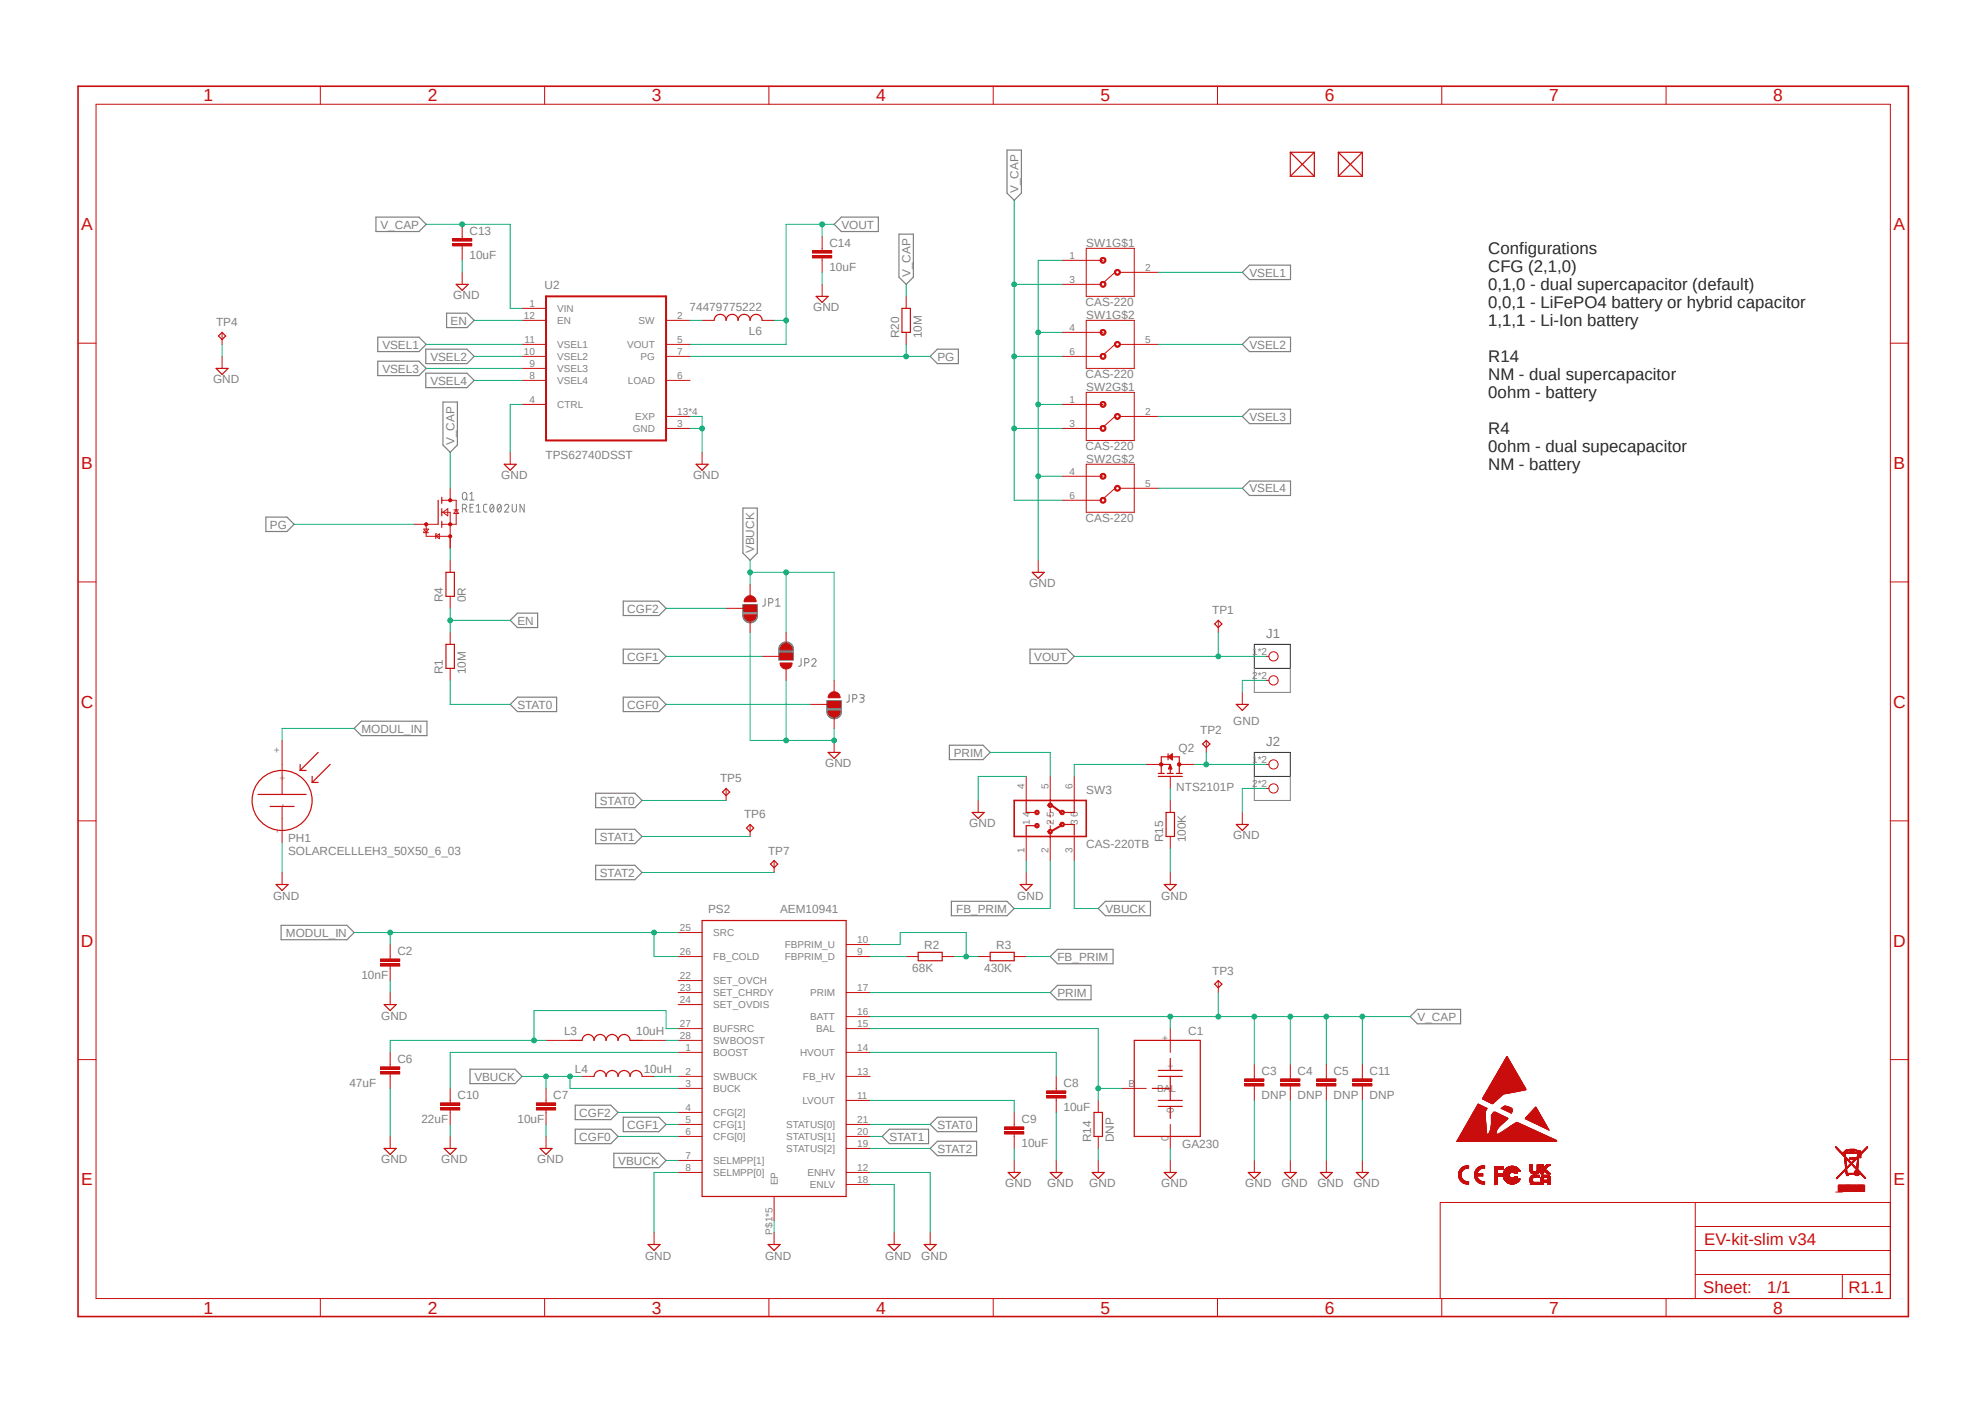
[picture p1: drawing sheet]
<svg xmlns="http://www.w3.org/2000/svg" width="420mm" height="297mm" viewBox="0 0 420 297" stroke-linecap="round" stroke-linejoin="round" font-family="sans-serif">
<defs><g id="words">
<g font-size="3.7" fill="#c90d0c">
<text x="43.1" y="21.5">1</text>
<text x="90.5" y="21.5">2</text>
<text x="137.9" y="21.5">3</text>
<text x="185.4" y="21.5">4</text>
<text x="232.8" y="21.5">5</text>
<text x="280.3" y="21.5">6</text>
<text x="327.7" y="21.5">7</text>
<text x="375.2" y="21.5">8</text>
<text x="17.2" y="48.6">A</text>
<text x="400.6" y="48.6">A</text>
<text x="17.2" y="99.1">B</text>
<text x="400.6" y="99.1">B</text>
<text x="17.1" y="149.7">C</text>
<text x="400.6" y="149.7">C</text>
<text x="17.1" y="200.2">D</text>
<text x="400.6" y="200.2">D</text>
<text x="17.2" y="250.7">E</text>
<text x="400.6" y="250.7">E</text>
<text x="43.1" y="277.9">1</text>
<text x="90.5" y="277.9">2</text>
<text x="137.9" y="277.9">3</text>
<text x="185.4" y="277.9">4</text>
<text x="232.8" y="277.9">5</text>
<text x="280.3" y="277.9">6</text>
<text x="327.7" y="277.9">7</text>
<text x="375.2" y="277.9">8</text>
</g>
<g font-size="3.6" fill="#282828">
<text x="314.9" y="53.8">Configurations</text>
<text x="314.9" y="57.6">CFG (2,1,0)</text>
<text x="314.9" y="61.4">0,1,0 - dual supercapacitor (default)</text>
<text x="314.9" y="65.2">0,0,1 - LiFePO4 battery or hybrid capacitor</text>
<text x="314.9" y="69">1,1,1 - Li-Ion battery</text>
<text x="314.9" y="76.6">R14</text>
<text x="314.9" y="80.4">NM - dual supercapacitor</text>
<text x="314.9" y="84.2">0ohm - battery</text>
<text x="314.9" y="91.9">R4</text>
<text x="314.9" y="95.7">0ohm - dual supecapacitor</text>
<text x="314.9" y="99.5">NM - battery</text>
</g>
<g font-size="3.6" fill="#c90d0c">
<text x="360.6" y="263.3">EV-kit-slim v34</text>
<text x="360.3" y="273.6">Sheet:</text>
<text x="373.9" y="273.4">1/1</text>
<text x="391.1" y="273.4">R1.1</text>
</g>
<g font-size="2.8" fill="#808080">
<text x="267.9" y="135">J1</text>
<text x="267.9" y="157.9">J2</text>
</g>
<g font-size="2.5" fill="#808080">
<text x="215.5" y="40.9" transform="rotate(-90 215.5 40.9)">V_CAP</text>
<text x="80.5" y="48.3">V_CAP</text>
<text x="99.3" y="49.6">C13</text>
<text x="175.5" y="52.2">C14</text>
<text x="178" y="48.3">VOUT</text>
<text x="229.8" y="52.3">SW1G$1</text>
<text x="99.3" y="54.7">10uF</text>
<text x="175.5" y="57.2">10uF</text>
<text x="192.6" y="58.6" transform="rotate(-90 192.6 58.6)">V_CAP</text>
<text x="264.4" y="58.5">VSEL1</text>
<text x="95.9" y="63.3">GND</text>
<text x="115.2" y="61.1">U2</text>
<text x="145.9" y="65.7">74479775222</text>
<text x="172" y="65.9">GND</text>
<text x="229.7" y="64.7">CAS-220</text>
<text x="45.7" y="69">TP4</text>
<text x="95.3" y="68.7">EN</text>
<text x="158.5" y="70.8">L6</text>
<text x="190.2" y="71.6" transform="rotate(-90 190.2 71.6)">R20</text>
<text x="195" y="71.6" transform="rotate(-90 195 71.6)">10M</text>
<text x="229.8" y="67.5">SW1G$2</text>
<text x="80.9" y="73.7">VSEL1</text>
<text x="91.1" y="76.3">VSEL2</text>
<text x="198.3" y="76.3">PG</text>
<text x="264.4" y="73.7">VSEL2</text>
<text x="45.1" y="81.1">GND</text>
<text x="80.9" y="78.8">VSEL3</text>
<text x="91.1" y="81.4">VSEL4</text>
<text x="229.7" y="80">CAS-220</text>
<text x="229.8" y="82.8">SW2G$1</text>
<text x="264.4" y="89">VSEL3</text>
<text x="96.1" y="94.2" transform="rotate(-90 96.1 94.2)">V_CAP</text>
<text x="229.7" y="95.2">CAS-220</text>
<text x="106" y="101.4">GND</text>
<text x="115.4" y="97">TPS62740DSST</text>
<text x="146.6" y="101.4">GND</text>
<text x="229.8" y="98">SW2G$2</text>
<text x="264.4" y="104.2">VSEL4</text>
<text x="57.1" y="111.8">PG</text>
<text x="229.7" y="110.4">CAS-220</text>
<text x="159.6" y="117" transform="rotate(-90 159.6 117)">VBUCK</text>
<text x="217.8" y="124.2">GND</text>
<text x="93.7" y="127.4" transform="rotate(-90 93.7 127.4)">R4</text>
<text x="98.6" y="127.4" transform="rotate(-90 98.6 127.4)">0R</text>
<text x="132.7" y="129.6">CGF2</text>
<text x="256.5" y="130">TP1</text>
<text x="109.5" y="132.1">EN</text>
<text x="93.7" y="142.7" transform="rotate(-90 93.7 142.7)">R1</text>
<text x="98.6" y="142.7" transform="rotate(-90 98.6 142.7)">10M</text>
<text x="132.7" y="139.7">CGF1</text>
<text x="218.8" y="139.7">VOUT</text>
<text x="109.5" y="149.9">STAT0</text>
<text x="132.7" y="149.9">CGF0</text>
<text x="76.5" y="155">MODUL_IN</text>
<text x="254" y="155.4">TP2</text>
<text x="260.9" y="153.5">GND</text>
<text x="201.8" y="160.1">PRIM</text>
<text x="249.3" y="159.2">Q2</text>
<text x="152.4" y="165.5">TP5</text>
<text x="174.6" y="162.4">GND</text>
<text x="248.9" y="167.3">NTS2101P</text>
<text x="126.9" y="170.2">STAT0</text>
<text x="157.4" y="173.1">TP6</text>
<text x="229.8" y="168.1">SW3</text>
<text x="61" y="178.2">PH1</text>
<text x="126.9" y="177.8">STAT1</text>
<text x="205.1" y="175.1">GND</text>
<text x="229.8" y="179.5">CAS-220TB</text>
<text x="246.1" y="178.2" transform="rotate(-90 246.1 178.2)">R15</text>
<text x="250.9" y="178.2" transform="rotate(-90 250.9 178.2)">100K</text>
<text x="260.9" y="177.6">GND</text>
<text x="61" y="180.8">SOLARCELLLEH3_50X50_6_03</text>
<text x="126.9" y="185.5">STAT2</text>
<text x="162.5" y="180.8">TP7</text>
<text x="57.8" y="190.3">GND</text>
<text x="215.2" y="190.3">GND</text>
<text x="245.7" y="190.3">GND</text>
<text x="149.8" y="193.1">PS2</text>
<text x="165.1" y="193.1">AEM10941</text>
<text x="202.3" y="193.1">FB_PRIM</text>
<text x="233.9" y="193.1">VBUCK</text>
<text x="60.5" y="198.2">MODUL_IN</text>
<text x="84.1" y="202">C2</text>
<text x="195.5" y="200.8">R2</text>
<text x="210.8" y="200.8">R3</text>
<text x="223.7" y="203.2">FB_PRIM</text>
<text x="76.5" y="207.1">10nF</text>
<text x="193" y="205.7">68K</text>
<text x="208.2" y="205.7">430K</text>
<text x="256.5" y="206.2">TP3</text>
<text x="80.6" y="215.7">GND</text>
<text x="223.7" y="210.9">PRIM</text>
<text x="299.9" y="215.9">V_CAP</text>
<text x="119.3" y="218.9">L3</text>
<text x="134.6" y="218.9">10uH</text>
<text x="251.4" y="218.9">C1</text>
<text x="84.1" y="224.8">C6</text>
<text x="121.6" y="227">L4</text>
<text x="136.2" y="227">10uH</text>
<text x="266.9" y="227.3">C3</text>
<text x="274.5" y="227.3">C4</text>
<text x="282.2" y="227.3">C5</text>
<text x="289.8" y="227.3">C11</text>
<text x="73.9" y="229.9">47uF</text>
<text x="96.8" y="232.4">C10</text>
<text x="100.4" y="228.6">VBUCK</text>
<text x="117.1" y="232.4">C7</text>
<text x="225" y="229.9">C8</text>
<text x="266.9" y="232.4">DNP</text>
<text x="274.5" y="232.4">DNP</text>
<text x="282.2" y="232.4">DNP</text>
<text x="289.8" y="232.4">DNP</text>
<text x="89.2" y="237.5">22uF</text>
<text x="109.5" y="237.5">10uF</text>
<text x="122.6" y="236.2">CGF2</text>
<text x="132.7" y="238.8">CGF1</text>
<text x="198.3" y="238.8">STAT0</text>
<text x="216.1" y="237.5">C9</text>
<text x="225" y="235">10uF</text>
<text x="122.6" y="241.3">CGF0</text>
<text x="188.2" y="241.3">STAT1</text>
<text x="198.3" y="243.8">STAT2</text>
<text x="216.1" y="242.6">10uF</text>
<text x="230.8" y="241.7" transform="rotate(-90 230.8 241.7)">R14</text>
<text x="235.7" y="241.7" transform="rotate(-90 235.7 241.7)">DNP</text>
<text x="250.2" y="243">GA230</text>
<text x="80.6" y="246.1">GND</text>
<text x="93.3" y="246.1">GND</text>
<text x="113.7" y="246.1">GND</text>
<text x="130.8" y="246.4">VBUCK</text>
<text x="212.7" y="251.2">GND</text>
<text x="221.6" y="251.2">GND</text>
<text x="230.5" y="251.2">GND</text>
<text x="245.7" y="251.2">GND</text>
<text x="263.5" y="251.2">GND</text>
<text x="271.1" y="251.2">GND</text>
<text x="278.7" y="251.2">GND</text>
<text x="286.3" y="251.2">GND</text>
<text x="136.5" y="266.4">GND</text>
<text x="161.9" y="266.4">GND</text>
<text x="187.3" y="266.4">GND</text>
<text x="194.9" y="266.4">GND</text>
</g>
<g font-size="2.1" fill="#808080">
<text x="226.3" y="54.7">1</text>
<text x="226.3" y="59.8">3</text>
<text x="242.3" y="57.2">2</text>
<text x="112" y="64.9">1</text>
<text x="117.9" y="66">VIN</text>
<text x="110.8" y="67.4">12</text>
<text x="117.9" y="68.5">EN</text>
<text x="135.1" y="68.5">SW</text>
<text x="143.3" y="67.4">2</text>
<text x="226.3" y="69.9">4</text>
<text x="110.8" y="75">10</text>
<text x="111" y="72.5">11</text>
<text x="112" y="77.6">9</text>
<text x="117.9" y="73.6">VSEL1</text>
<text x="117.9" y="76.2">VSEL2</text>
<text x="132.7" y="73.6">VOUT</text>
<text x="135.6" y="76.2">PG</text>
<text x="143.3" y="72.5">5</text>
<text x="143.3" y="75">7</text>
<text x="226.3" y="75">6</text>
<text x="242.3" y="72.5">5</text>
<text x="112" y="80.1">8</text>
<text x="117.9" y="78.7">VSEL3</text>
<text x="117.9" y="81.2">VSEL4</text>
<text x="132.8" y="81.2">LOAD</text>
<text x="143.3" y="80.1">6</text>
<text x="112" y="85.2">4</text>
<text x="117.9" y="86.3">CTRL</text>
<text x="134.4" y="88.9">EXP</text>
<text x="143.3" y="87.7">13*4</text>
<text x="226.3" y="85.2">1</text>
<text x="242.3" y="87.7">2</text>
<text x="133.9" y="91.4">GND</text>
<text x="143.3" y="90.3">3</text>
<text x="226.3" y="90.3">3</text>
<text x="226.3" y="100.4">4</text>
<text x="226.3" y="105.5">6</text>
<text x="242.3" y="103">5</text>
<text x="264.9" y="138.5">1*2</text>
<text x="264.9" y="143.6">2*2</text>
<text x="59.3" y="159.4" transform="rotate(-90 59.3 159.4)">+</text>
<text x="264.9" y="161.4">1*2</text>
<text x="60.5" y="165.3" transform="rotate(-90 60.5 165.3)">+</text>
<text x="216.8" y="167" transform="rotate(-90 216.8 167)">4</text>
<text x="221.9" y="167" transform="rotate(-90 221.9 167)">5</text>
<text x="226.9" y="167" transform="rotate(-90 226.9 167)">6</text>
<text x="264.9" y="166.5">2*2</text>
<text x="60.5" y="170.8" transform="rotate(-90 60.5 170.8)">-</text>
<text x="217.9" y="172.8" transform="rotate(-90 217.9 172.8)">4</text>
<text x="223" y="172.8" transform="rotate(-90 223 172.8)">5</text>
<text x="228" y="172.8" transform="rotate(-90 228 172.8)">6</text>
<text x="59.3" y="176.2" transform="rotate(-90 59.3 176.2)">-</text>
<text x="217.9" y="174.6" transform="rotate(-90 217.9 174.6)">1</text>
<text x="223" y="174.6" transform="rotate(-90 223 174.6)">2</text>
<text x="228" y="174.6" transform="rotate(-90 228 174.6)">3</text>
<text x="216.8" y="180.5" transform="rotate(-90 216.8 180.5)">1</text>
<text x="221.9" y="180.5" transform="rotate(-90 221.9 180.5)">2</text>
<text x="226.9" y="180.5" transform="rotate(-90 226.9 180.5)">3</text>
<text x="143.8" y="196.9">25</text>
<text x="143.8" y="202">26</text>
<text x="150.9" y="203.1">FB_COLD</text>
<text x="150.9" y="198">SRC</text>
<text x="166" y="203.1">FBPRIM_D</text>
<text x="166" y="200.6">FBPRIM_U</text>
<text x="181.4" y="202">9</text>
<text x="181.4" y="199.4">10</text>
<text x="143.8" y="209.6">23</text>
<text x="143.8" y="207.1">22</text>
<text x="150.9" y="208.2">SET_OVCH</text>
<text x="181.4" y="209.6">17</text>
<text x="143.8" y="212.1">24</text>
<text x="150.9" y="213.3">SET_OVDIS</text>
<text x="150.9" y="210.7">SET_CHRDY</text>
<text x="171.4" y="210.7">PRIM</text>
<text x="171.4" y="215.8">BATT</text>
<text x="181.4" y="214.7">16</text>
<text x="143.8" y="219.8">28</text>
<text x="143.8" y="217.2">27</text>
<text x="150.9" y="220.9">SWBOOST</text>
<text x="150.9" y="218.4">BUFSRC</text>
<text x="172.7" y="218.4">BAL</text>
<text x="181.4" y="217.2">15</text>
<text x="247.2" y="220.3" transform="rotate(-90 247.2 220.3)">+</text>
<text x="145" y="222.3">1</text>
<text x="145" y="227.4">2</text>
<text x="150.9" y="223.4">BOOST</text>
<text x="169.3" y="223.4">HVOUT</text>
<text x="181.4" y="227.4">13</text>
<text x="181.4" y="222.3">14</text>
<text x="248.4" y="226.2" transform="rotate(-90 248.4 226.2)">+</text>
<text x="145" y="229.9">3</text>
<text x="150.9" y="228.5">SWBUCK</text>
<text x="150.9" y="231">BUCK</text>
<text x="169.8" y="233.6">LVOUT</text>
<text x="169.9" y="228.5">FB_HV</text>
<text x="181.4" y="232.5">11</text>
<text x="238.8" y="229.9">B</text>
<text x="244.9" y="231">BAL</text>
<text x="145" y="235">4</text>
<text x="145" y="237.5">5</text>
<text x="150.9" y="236.1">CFG[2]</text>
<text x="150.9" y="238.6">CFG[1]</text>
<text x="166.3" y="238.6">STATUS[0]</text>
<text x="181.4" y="237.5">21</text>
<text x="248.4" y="235.5" transform="rotate(-90 248.4 235.5)">0</text>
<text x="145" y="240.1">6</text>
<text x="145" y="245.2">7</text>
<text x="150.9" y="241.2">CFG[0]</text>
<text x="166.3" y="241.2">STATUS[1]</text>
<text x="166.3" y="243.7">STATUS[2]</text>
<text x="181.4" y="240.1">20</text>
<text x="181.4" y="242.6">19</text>
<text x="247.2" y="241.4" transform="rotate(-90 247.2 241.4)">0</text>
<text x="145" y="247.7">8</text>
<text x="150.9" y="246.3">SELMPP[1]</text>
<text x="150.9" y="248.8">SELMPP[0]</text>
<text x="164.5" y="250.8" transform="rotate(-90 164.5 250.8)">EP</text>
<text x="170.9" y="248.8">ENHV</text>
<text x="171.4" y="251.3">ENLV</text>
<text x="181.4" y="247.7">12</text>
<text x="181.4" y="250.2">18</text>
<text x="163.4" y="261.2" transform="rotate(-90 163.4 261.2)">P$1*5</text>
</g>
</g></defs>
<path d="M16 17.9l388.2 261.2M404.2 17.9l-388.2 261.2" fill="none" stroke="#fff" stroke-width=".21"/>
<path d="M265.4 136.3h7.6v5.1h-7.6zM265.4 159.2h7.6v5.1h-7.6z" fill="none" stroke="#282828" stroke-width=".21"/>
<g fill="none" stroke="#808080" stroke-width=".21">
<path d="M97.8 107.6h.5a.47 .47 0 0 0 .5-.5 .47 .47 0 0 0-.5-.4h-.5v1.6M97.9 104.4l.2-.2a.47 .47 0 0 1 .7 .4v.7a.47 .47 0 0 1-.5 .5 .47 .47 0 0 1-.5-.5zM98.4 107.6l.4 .7M98.6 105.4l.3 .4M99.4 104.5l.4-.4v1.7M99.4 105.8h.9M99.4 107.4h.6M100.2 106.7h-.8v1.6h.8M100.8 108.3h.8M100.8 107.1l.4-.4v1.6M103 106.7h-.5l-.2 .4 .1 1 .3 .2h.3M103.9 106.8l.2-.1a.96 .96 0 0 1 0 1.6 1.06 1.06 0 0 1-.2-1.5z"/>
<path d="M104.4 107.1l-.7 .8M105.5 106.8l.1-.1a.96 .96 0 0 1 0 1.6 .98 .98 0 0 1-.1-1.5zM106 107.1l-.7 .8M106.8 107.1a.44 .44 0 0 1 .6-.4 .44 .44 0 0 1 .1 .7l-.7 .9h.9M108.4 106.7v1.2a.45 .45 0 0 0 .3 .4 .45 .45 0 0 0 .5-.2l.1-1.4M110.9 106.7v1.6l-.9-1.6v1.6M161.9 126.6v1.3a.4 .4 0 0 1-.6 .3M162.6 127.5h.5a.45 .45 0 0 0 .4-.3 .45 .45 0 0 0-.2-.5l-.7-.1v1.6M164.1 128.2h1M164.1 127l.5-.4v1.6M169.5 139.3v1.3a.4 .4 0 0 1-.5 .3M171.7 139.7a.46 .46 0 0 1 .7-.4 .46 .46 0 0 1 .2 .7l-.9 .9h1"/>
<path d="M170.3 140.2h.4a.45 .45 0 0 0 .5-.3 .45 .45 0 0 0-.3-.5l-.6-.1v1.6M179.7 146.9l-.1 1.5-.5 .1M180.4 147.8h.7a.46 .46 0 0 0 .2-.5 .46 .46 0 0 0-.4-.4h-.5v1.6M181.9 146.9l.9 .2v.4l-.7 .2M182.4 147.7a.45 .45 0 0 1 .4 .3 .45 .45 0 0 1-.2 .5h-.7M265.4 141.4v5.1h7.6v-5.1M265.4 164.3v5h7.6v-5"/>
</g>
<g fill="none" stroke="#808080" stroke-width=".25">
<path d="M213.1 31.7h3v9.2l-1.5 1.5-1.5-1.5zM79.5 45.9h9.1l1.6 1.6-1.6 1.5h-9.1zM176.5 47.5l1.5-1.6h7.8v3.1h-7.8zM190.2 49.5h3.1v9.1l-1.6 1.6-1.5-1.6zM262.8 57.6l1.6-1.5h8.6v3h-8.6zM79.9 71.3h8.7l1.6 1.6-1.6 1.5h-8.7zM79.9 76.4h8.7l1.6 1.5-1.6 1.6h-8.7zM90.1 73.9h8.7l1.5 1.5-1.5 1.5h-8.7zM90.1 79h8.7l1.5 1.5-1.5 1.5h-8.7zM94.5 66.3h4.3l1.5 1.5-1.5 1.5h-4.3zM198.3 73.9h4.5v3h-4.5l-1.5-1.5zM262.8 72.9l1.6-1.6h8.6v3.1h-8.6z"/>
<path d="M93.7 85h3.1v9.1l-1.6 1.6-1.5-1.6zM262.8 88.1l1.6-1.5h8.6v3h-8.6zM56.3 109.4h4.4l1.5 1.5-1.5 1.5h-4.4zM157.2 107.5h3v9.5l-1.5 1.5-1.5-1.5zM262.8 103.3l1.6-1.5h8.6v3h-8.6zM107.9 131.2l1.6-1.5h4.2v3.1h-4.2zM131.9 127.2h7.5l1.5 1.5-1.5 1.5h-7.5zM131.9 137.3h7.5l1.5 1.6-1.5 1.5h-7.5zM157.2 130.2v-2.3h3v2.6l-.3 .7M157.2 130.2l.2 .8M157.2 130.2h3M157.2 130h3"/>
<path d="M157.2 129.9h3M157.2 129.7h3M157.2 129.5h3M157.2 129.3h3M157.2 129.1h3M157.2 128.9h3M157.2 128.7h3M157.2 128.5h3M157.2 128.4h3M157.2 128.1h3M157.2 130.4h3M157.3 130.6h2.9"/>
<path d="M157.3 130.8h2.8M157.4 131a1.5 1.5 0 0 0 2.5 .2M157.4 131h2.6M157.5 131.2h2.4M157.7 131.4h2M158 131.6h1.4M164.8 139.4h3.1M164.8 139.2h3.1M164.8 139h3.1M164.8 138.8h3.1M164.8 138.6h3.1M164.8 138.4h3.1"/>
<path d="M164.8 138.2h3.1M164.8 138h3.1M164.8 137.8h3.1M164.8 137.7h3.1M164.8 137.5h3.1M164.8 137.3h3.1M164.8 137.1h3.1M164.9 136.9h2.9M164.9 136.7h2.8M165.1 136.5h2.5M165.2 136.4a1.54 1.54 0 0 1 1.5-.5 1.54 1.54 0 0 1 1.2 1.2v2.5h-3.1v-2.3l.1-.5zM165.2 136.3h2.3"/>
<path d="M165.4 136.1h1.9M165.7 135.9h1.3M217.9 137.3h7.9l1.5 1.6-1.5 1.5h-7.9zM76.5 152.6h13.8v3h-13.8l-1.6-1.5zM107.9 149l1.6-1.5h8.3v3h-8.3zM131.9 147.5h7.5l1.5 1.5-1.5 1.5h-7.5zM175 148.3h3v2.5a1.54 1.54 0 0 1-1.6 1.3 1.54 1.54 0 0 1-1.4-1.6zM175 150.6h3M175 150.4h3M175 150.2h3M175 150h3M175 149.9h3"/>
<path d="M175 149.6h3M175 149.5h3M175 149.3h3M175 149.1h3M175 148.9h3M175 148.7h3M175 148.5h3M175 148.3h3M175 150.8h3M175 151h2.9M175.1 151.2h2.8M175.2 151.4h2.6"/>
<path d="M175.4 151.6h2.2M175.6 151.8h1.8M175.9 151.9h1.2M200.9 157.6h7.1l1.5 1.6-1.5 1.5h-7.1zM126 175.4h8.3l1.5 1.6-1.5 1.5h-8.3zM126 167.8h8.3l1.5 1.5-1.5 1.6h-8.3zM59.5 195.7h13.9l1.5 1.6-1.5 1.5h-13.9zM126 183h8.3l1.5 1.6-1.5 1.5h-8.3zM201.3 190.7h11.8l1.5 1.5-1.5 1.5h-11.8zM232.4 192.2l1.5-1.5h9.5v3h-9.5zM222.2 210l1.5-1.6h7.1v3.1h-7.1zM223.7 200.8h11.8v3.1h-11.8l-1.5-1.5z"/>
<path d="M299.9 213.5h9.1v3.1h-9.1l-1.5-1.5zM99.4 226.2h9.6l1.4 1.5-1.4 1.5h-9.6zM121.7 233.8h7.5l1.6 1.5-1.6 1.6h-7.5zM121.7 238.9h7.5l1.6 1.5-1.6 1.5h-7.5zM131.9 236.3h7.5l1.5 1.6-1.5 1.5h-7.5zM196.8 237.9l1.5-1.6h8.3v3.1h-8.3zM129.9 244h9.5l1.5 1.5-1.5 1.5h-9.5zM186.6 240.4l1.6-1.5h8.3v3h-8.3zM198.3 241.4h8.3v3.1h-8.3l-1.5-1.5z"/>
</g>
<path d="M148.5 194.7h30.5v58.4h-30.5zM120.6 220.1h2.5a1.27 1.27 0 0 1 1.3-1.3 1.27 1.27 0 0 1 1.3 1.3 1.27 1.27 0 0 1 1.3-1.3 1.27 1.27 0 0 1 1.2 1.3 1.27 1.27 0 0 1 1.3-1.3 1.27 1.27 0 0 1 1.3 1.3 1.27 1.27 0 0 1 1.2-1.3 1.27 1.27 0 0 1 1.3 1.3h2.5M162.5 263.3h2.6l-1.3 1.2z" fill="none" stroke="#c90d0c" stroke-width=".25"/>
<g fill="none" stroke="#c90d0c" stroke-width=".21">
<path d="M143.5 197.3h5M179 199.8h5.1M143.5 202.4h5M143.5 210h5M143.5 217.6h5M143.5 212.5h5M143.5 207.4h5M179 202.4h5.1M179 210h5.1M179 215.1h5.1M179 217.6h5.1M115.5 220.1h5.1"/>
<path d="M135.8 220.1h5.1M143.5 222.6h5M143.5 227.7h5M143.5 230.3h5M143.5 235.3h5M143.5 237.9h5M143.5 220.1h5M179 222.6h5.1M179 227.7h5.1M179 237.9h5.1M179 232.8h5.1M143.5 240.4h5"/>
<path d="M143.5 245.5h5M143.5 248h5M163.8 253.1v5.1M179 240.4h5.1M179 248h5.1M179 243h5.1M179 250.6h5.1M163.8 260.7v2.6"/>
</g>
<path d="M80.5 226.7h4.1v.5h-4.1z" fill-rule="evenodd" fill="#c90d0c"/>
<path d="M80.5 226.7h4.1v.5h-4.1z" fill="none" stroke="#c90d0c" stroke-width=".21"/>
<path d="M80.5 225.7h4.1v.5h-4.1z" fill-rule="evenodd" fill="#c90d0c"/>
<path d="M80.5 225.7h4.1v.5h-4.1zM82.5 222.6v3.1M82.5 227.2v3.1M123.1 227.7h2.6M135.8 227.7h2.6M82.5 240.4v2.6" fill="none" stroke="#c90d0c" stroke-width=".21"/>
<path d="M125.7 227.7a1.27 1.27 0 0 1 1.3-1.3 1.27 1.27 0 0 1 1.2 1.3 1.27 1.27 0 0 1 1.3-1.3 1.27 1.27 0 0 1 1.3 1.3 1.27 1.27 0 0 1 1.2-1.3 1.27 1.27 0 0 1 1.3 1.3 1.27 1.27 0 0 1 1.3-1.3 1.27 1.27 0 0 1 1.2 1.3M81.3 243h2.5l-1.3 1.2z" fill="none" stroke="#c90d0c" stroke-width=".25"/>
<path d="M113.5 234.3h4.1v.5h-4.1z" fill-rule="evenodd" fill="#c90d0c"/>
<path d="M113.5 234.3h4.1v.5h-4.1z" fill="none" stroke="#c90d0c" stroke-width=".21"/>
<path d="M113.5 233.3h4.1v.5h-4.1z" fill-rule="evenodd" fill="#c90d0c"/>
<path d="M113.5 233.3h4.1v.5h-4.1zM115.5 230.3v3M115.5 234.8v3.1M115.5 240.4v2.6" fill="none" stroke="#c90d0c" stroke-width=".21"/>
<path d="M114.3 243h2.5l-1.3 1.2z" fill="none" stroke="#c90d0c" stroke-width=".25"/>
<path d="M221.4 231.8h4.1v.5h-4.1z" fill-rule="evenodd" fill="#c90d0c"/>
<path d="M221.4 231.8h4.1v.5h-4.1z" fill="none" stroke="#c90d0c" stroke-width=".21"/>
<path d="M221.4 230.8h4.1v.5h-4.1z" fill-rule="evenodd" fill="#c90d0c"/>
<path d="M221.4 230.8h4.1v.5h-4.1zM223.5 227.7v3.1M223.5 232.3v3" fill="none" stroke="#c90d0c" stroke-width=".21"/>
<path d="M212.6 239.4h4v.5h-4z" fill-rule="evenodd" fill="#c90d0c"/>
<path d="M212.6 239.4h4v.5h-4z" fill="none" stroke="#c90d0c" stroke-width=".21"/>
<path d="M212.6 238.4h4v.5h-4z" fill-rule="evenodd" fill="#c90d0c"/>
<path d="M212.6 238.4h4v.5h-4zM214.6 235.3v3.1M214.6 239.9v3.1M214.6 245.5v2.5M223.5 245.5v2.5" fill="none" stroke="#c90d0c" stroke-width=".21"/>
<path d="M213.3 248h2.6l-1.3 1.3zM222.2 248h2.5l-1.2 1.3z" fill="none" stroke="#c90d0c" stroke-width=".25"/>
<path d="M93.2 234.3h4.1v.5h-4.1z" fill-rule="evenodd" fill="#c90d0c"/>
<path d="M93.2 234.3h4.1v.5h-4.1z" fill="none" stroke="#c90d0c" stroke-width=".21"/>
<path d="M93.2 233.3h4.1v.5h-4.1z" fill-rule="evenodd" fill="#c90d0c"/>
<g fill="none" stroke="#c90d0c" stroke-width=".21">
<path d="M110.4 65.2h5.1M110.4 72.9h5.1M110.4 67.8h5.1M110.4 75.4h5.1M110.4 77.9h5.1M140.9 72.9h5.1M140.9 67.8h5.1M140.9 75.4h5.1M110.4 85.6h5.1M110.4 80.5h5.1M140.9 88.1h5.1M140.9 90.6h5.1"/>
<path d="M140.9 80.5h5.1M93.2 233.3h4.1v.5h-4.1zM95.2 230.3v3M95.2 234.8v3.1M95.2 240.4v2.6"/>
</g>
<path d="M94 243h2.5l-1.3 1.2z" fill="none" stroke="#c90d0c" stroke-width=".25"/>
<path d="M115.5 62.7h25.4v30.5h-25.4z" fill="none" stroke="#c90d0c" stroke-width=".42"/>
<path d="M95.8 51.5h4v.5h-4z" fill-rule="evenodd" fill="#c90d0c"/>
<path d="M95.8 51.5h4v.5h-4z" fill="none" stroke="#c90d0c" stroke-width=".21"/>
<path d="M95.8 50.5h4v.5h-4z" fill-rule="evenodd" fill="#c90d0c"/>
<path d="M95.8 50.5h4v.5h-4zM97.8 47.5v3M97.8 52v3.1" fill="none" stroke="#c90d0c" stroke-width=".21"/>
<path d="M171.9 54.1h4.1v.5h-4.1z" fill-rule="evenodd" fill="#c90d0c"/>
<path d="M171.9 54.1h4.1v.5h-4.1z" fill="none" stroke="#c90d0c" stroke-width=".21"/>
<path d="M171.9 53h4.1v.6h-4.1z" fill-rule="evenodd" fill="#c90d0c"/>
<g fill="none" stroke="#c90d0c" stroke-width=".21">
<path d="M97.8 57.6v2.6M171.9 53h4.1v.6h-4.1zM173.9 50v3M173.9 54.6v3M148.5 67.8h2.6M161.2 67.8h2.6M173.9 60.2v2.5M191.7 62.7v2.5M191.7 70.3v2.6M107.9 95.7v2.5M148.5 95.7v2.5M89.7 112.4v.3h1"/>
<path d="M89.7 111.9h1l-.5 .8zM92.2 113.5l.8-.6v1.1zM92.5 112.9h-.3v1.1M92.7 110.9h-2.5v2.6h5M93.5 108.4h1.7v7.6M93.5 105.8h3v5.1h-3M93.7 108.4l1-.8v1.5zM96 107.9h1M96.5 107.9l.5 .7h-1zM219.7 118.5v2.6"/>
</g>
<path d="M96.5 60.2h2.6l-1.3 1.2zM151.1 67.8a1.27 1.27 0 0 1 1.3-1.3 1.27 1.27 0 0 1 1.2 1.3 1.27 1.27 0 0 1 1.3-1.3 1.27 1.27 0 0 1 1.3 1.3 1.27 1.27 0 0 1 1.2-1.3 1.27 1.27 0 0 1 1.3 1.3 1.27 1.27 0 0 1 1.3-1.3 1.27 1.27 0 0 1 1.2 1.3M172.7 62.7h2.5l-1.3 1.3zM190.8 65.2h1.8v5.1h-1.8zM106.7 98.2h2.5l-1.3 1.3zM147.3 98.2h2.5l-1.3 1.3zM92.7 105.8v5.1M93.5 105.2v1.3M93.5 107.6v1.5M93.5 110.3v1.2M218.4 121.1h2.5l-1.2 1.2z" fill="none" stroke="#c90d0c" stroke-width=".25"/>
<circle cx="95.3" cy="110.9" r=".33" fill="#c90d0c"/>
<circle cx="95.3" cy="110.9" r=".33" fill="none" stroke="#c90d0c" stroke-width=".21"/>
<circle cx="95.3" cy="105.8" r=".33" fill="#c90d0c"/>
<circle cx="95.3" cy="105.8" r=".33" fill="none" stroke="#c90d0c" stroke-width=".21"/>
<circle cx="95.3" cy="113.5" r=".33" fill="#c90d0c"/>
<circle cx="95.3" cy="113.5" r=".33" fill="none" stroke="#c90d0c" stroke-width=".21"/>
<circle cx="90.2" cy="110.9" r=".33" fill="#c90d0c"/>
<g fill="none" stroke="#c90d0c" stroke-width=".21">
<path d="M87.6 110.9h2.6M95.2 103.3v2.5M95.2 113.5v2.5M95.2 133.8v2.5M95.2 141.4v2.5M247.6 217.6v5M237.4 230.3h5.1M247.6 237.9v5.1M247.6 245.5v2.5M138.4 260.7v2.6"/>
<circle cx="90.2" cy="110.9" r=".33"/>
</g>
<path d="M94.4 136.3h1.7v5.1h-1.7zM240 220.1h14v20.3h-14zM243.8 230.3h3.8M245.1 226.4h5M245.1 227.7h5M245.1 232.8h5M245.1 234.1h5M247.6 223.9v2.5M247.6 227.7v5.1M247.6 234.1v2.5M246.3 248h2.6l-1.3 1.3zM137.1 263.3h2.6l-1.3 1.2z" fill="none" stroke="#c90d0c" stroke-width=".25"/>
<path d="M232.8 54.7a.64 .64 0 0 1 1.1-.1 .64 .64 0 0 1-.3 1 .64 .64 0 0 1-.9-.5h.3v-.2a.39 .39 0 0 1 .6-.2 .39 .39 0 0 1 .1 .5l-.1 .2h-.4l-.2-.3h-.3z" fill-rule="evenodd" fill="#c90d0c"/>
<path d="M232.8 54.7a.64 .64 0 0 1 1.1-.1 .64 .64 0 0 1-.3 1 .64 .64 0 0 1-.9-.5h.3v-.2a.39 .39 0 0 1 .6-.2 .39 .39 0 0 1 .1 .5l-.1 .2h-.4l-.2-.3h-.3z" fill="none" stroke="#c90d0c" stroke-width=".21"/>
<path d="M232.8 59.8a.64 .64 0 0 1 1.1-.1 .64 .64 0 0 1-.3 1 .64 .64 0 0 1-.9-.5h.3v-.3a.39 .39 0 0 1 .6-.1 .39 .39 0 0 1 .1 .5l-.1 .2h-.4l-.2-.3h-.3z" fill-rule="evenodd" fill="#c90d0c"/>
<path d="M232.8 59.8a.64 .64 0 0 1 1.1-.1 .64 .64 0 0 1-.3 1 .64 .64 0 0 1-.9-.5h.3v-.3a.39 .39 0 0 1 .6-.1 .39 .39 0 0 1 .1 .5l-.1 .2h-.4l-.2-.3h-.3z" fill="none" stroke="#c90d0c" stroke-width=".21"/>
<path d="M235.9 57.3a.64 .64 0 0 1 1-.1 .64 .64 0 0 1-.2 1 .64 .64 0 0 1-.9-.6h.3v-.2a.39 .39 0 0 1 .5-.1 .39 .39 0 0 1 .2 .5l-.2 .2h-.4l-.1-.4h-.3z" fill-rule="evenodd" fill="#c90d0c"/>
<path d="M224.7 55.1h8.7M229.8 52.5h10.2v10.2h-10.2zM235.9 57.3a.64 .64 0 0 1 1-.1 .64 .64 0 0 1-.2 1 .64 .64 0 0 1-.9-.6h.3v-.2a.39 .39 0 0 1 .5-.1 .39 .39 0 0 1 .2 .5l-.2 .2h-.4l-.1-.4h-.3zM235.9 57.6l-2.3 2M236.9 57.6h8.2M224.7 60.2h8.2" fill="none" stroke="#c90d0c" stroke-width=".21"/>
<path d="M232.8 70a.64 .64 0 0 1 1.1-.1 .64 .64 0 0 1-.3 1 .64 .64 0 0 1-.9-.6h.3a.38 .38 0 0 1 .4-.4 .38 .38 0 0 1 .3 .5 .38 .38 0 0 1-.5 .2l-.2-.3h-.3z" fill-rule="evenodd" fill="#c90d0c"/>
<path d="M232.8 70a.64 .64 0 0 1 1.1-.1 .64 .64 0 0 1-.3 1 .64 .64 0 0 1-.9-.6h.3a.38 .38 0 0 1 .4-.4 .38 .38 0 0 1 .3 .5 .38 .38 0 0 1-.5 .2l-.2-.3h-.3z" fill="none" stroke="#c90d0c" stroke-width=".21"/>
<path d="M232.8 75.1a.64 .64 0 0 1 1.1-.1 .64 .64 0 0 1-.3 1 .64 .64 0 0 1-.9-.6h.3a.38 .38 0 0 1 .4-.4 .38 .38 0 0 1 .3 .5 .38 .38 0 0 1-.5 .2l-.2-.3h-.3z" fill-rule="evenodd" fill="#c90d0c"/>
<path d="M232.8 75.1a.64 .64 0 0 1 1.1-.1 .64 .64 0 0 1-.3 1 .64 .64 0 0 1-.9-.6h.3a.38 .38 0 0 1 .4-.4 .38 .38 0 0 1 .3 .5 .38 .38 0 0 1-.5 .2l-.2-.3h-.3z" fill="none" stroke="#c90d0c" stroke-width=".21"/>
<path d="M235.9 72.5a.64 .64 0 0 1 1-.1 .64 .64 0 0 1-.2 1 .64 .64 0 0 1-.9-.5h.3a.38 .38 0 0 1 .4-.4 .38 .38 0 0 1 .3 .5 .38 .38 0 0 1-.6 .2l-.1-.3h-.3z" fill-rule="evenodd" fill="#c90d0c"/>
<path d="M224.7 70.3h8.7M224.7 75.4h8.2M229.8 67.8h10.2v10.1h-10.2zM235.9 72.5a.64 .64 0 0 1 1-.1 .64 .64 0 0 1-.2 1 .64 .64 0 0 1-.9-.5h.3a.38 .38 0 0 1 .4-.4 .38 .38 0 0 1 .3 .5 .38 .38 0 0 1-.6 .2l-.1-.3h-.3zM235.9 72.9l-2.3 2M236.9 72.9h8.2" fill="none" stroke="#c90d0c" stroke-width=".21"/>
<path d="M232.8 85.2a.64 .64 0 0 1 1.1-.1 .64 .64 0 0 1-.3 1 .64 .64 0 0 1-.9-.5h.3a.38 .38 0 0 1 .4-.4 .38 .38 0 0 1 .3 .5 .38 .38 0 0 1-.5 .2l-.2-.3h-.3z" fill-rule="evenodd" fill="#c90d0c"/>
<path d="M232.8 85.2a.64 .64 0 0 1 1.1-.1 .64 .64 0 0 1-.3 1 .64 .64 0 0 1-.9-.5h.3a.38 .38 0 0 1 .4-.4 .38 .38 0 0 1 .3 .5 .38 .38 0 0 1-.5 .2l-.2-.3h-.3z" fill="none" stroke="#c90d0c" stroke-width=".21"/>
<path d="M232.8 90.3a.64 .64 0 0 1 1.1-.1 .64 .64 0 0 1-.3 1 .64 .64 0 0 1-.9-.6h.3a.38 .38 0 0 1 .4-.4 .38 .38 0 0 1 .3 .6 .38 .38 0 0 1-.5 .1l-.2-.3h-.3z" fill-rule="evenodd" fill="#c90d0c"/>
<path d="M232.8 90.3a.64 .64 0 0 1 1.1-.1 .64 .64 0 0 1-.3 1 .64 .64 0 0 1-.9-.6h.3a.38 .38 0 0 1 .4-.4 .38 .38 0 0 1 .3 .6 .38 .38 0 0 1-.5 .1l-.2-.3h-.3z" fill="none" stroke="#c90d0c" stroke-width=".21"/>
<path d="M235.9 87.8a.64 .64 0 0 1 1-.1 .64 .64 0 0 1-.2 1 .64 .64 0 0 1-.9-.6h.3a.38 .38 0 0 1 .4-.4 .38 .38 0 0 1 .3 .5 .38 .38 0 0 1-.6 .2l-.1-.3h-.3z" fill-rule="evenodd" fill="#c90d0c"/>
<path d="M224.7 85.6h8.7M224.7 90.6h8.2M229.8 83h10.2v10.2h-10.2zM235.9 87.8a.64 .64 0 0 1 1-.1 .64 .64 0 0 1-.2 1 .64 .64 0 0 1-.9-.6h.3a.38 .38 0 0 1 .4-.4 .38 .38 0 0 1 .3 .5 .38 .38 0 0 1-.6 .2l-.1-.3h-.3zM235.9 88.1l-2.3 2M236.9 88.1h8.2" fill="none" stroke="#c90d0c" stroke-width=".21"/>
<path d="M233 100.2a.64 .64 0 0 1 1 .3 .64 .64 0 0 1-.5 .9 .64 .64 0 0 1-.8-.6h.3a.38 .38 0 0 1 .5-.4 .38 .38 0 0 1 .2 .5 .38 .38 0 0 1-.5 .2l-.2-.3h-.3z" fill-rule="evenodd" fill="#c90d0c"/>
<path d="M233 100.2a.64 .64 0 0 1 1 .3 .64 .64 0 0 1-.5 .9 .64 .64 0 0 1-.8-.6h.3a.38 .38 0 0 1 .5-.4 .38 .38 0 0 1 .2 .5 .38 .38 0 0 1-.5 .2l-.2-.3h-.3z" fill="none" stroke="#c90d0c" stroke-width=".21"/>
<path d="M233 105.3a.64 .64 0 0 1 1 .3 .64 .64 0 0 1-.5 .9 .64 .64 0 0 1-.8-.7h.3a.38 .38 0 0 1 .5-.3 .38 .38 0 0 1 .2 .5 .38 .38 0 0 1-.5 .2l-.2-.4h-.3z" fill-rule="evenodd" fill="#c90d0c"/>
<path d="M233 105.3a.64 .64 0 0 1 1 .3 .64 .64 0 0 1-.5 .9 .64 .64 0 0 1-.8-.7h.3a.38 .38 0 0 1 .5-.3 .38 .38 0 0 1 .2 .5 .38 .38 0 0 1-.5 .2l-.2-.4h-.3z" fill="none" stroke="#c90d0c" stroke-width=".21"/>
<path d="M236.1 102.7a.64 .64 0 0 1 .9 .3 .64 .64 0 0 1-.4 .9 .64 .64 0 0 1-.8-.6h.3a.38 .38 0 0 1 .4-.4 .38 .38 0 0 1 .3 .6 .38 .38 0 0 1-.6 .1l-.1-.3h-.3z" fill-rule="evenodd" fill="#c90d0c"/>
<g fill="none" stroke="#c90d0c" stroke-width=".21">
<path d="M229.8 98.2h10.2v10.2h-10.2zM224.7 100.8h8.7M224.7 105.8h8.2M235.9 103.3l-2.3 2M236.1 102.7a.64 .64 0 0 1 .9 .3 .64 .64 0 0 1-.4 .9 .64 .64 0 0 1-.8-.6h.3a.38 .38 0 0 1 .4-.4 .38 .38 0 0 1 .3 .6 .38 .38 0 0 1-.6 .1l-.1-.3h-.3zM236.9 103.3h8.2M257.8 131.2v2.6M267.9 138.9h.6M176.5 156.6v2.6M255.2 156.6v2.6M262.8 146.5v2.5M267.9 143.9h.6"/>
<path d="M153.6 166.8v2.5M158.7 174.4v2.6M207 169.3v2.6M245.1 161.7h.6M247.6 161.7v.3M249.5 161.7h.6M267.9 161.7h.6M267.9 166.8h.6M163.8 182v2.6M191.7 202.4h2.6M199.3 202.4h2.6M207 202.4h2.5"/>
<path d="M214.6 202.4h2.5M232.4 232.8v2.5M232.4 240.4v2.6M232.4 245.5v2.5M189.2 260.7v2.6M196.8 260.7v2.6"/>
<circle cx="269.4" cy="138.9" r=".98"/>
<circle cx="269.4" cy="143.9" r=".98"/>
<circle cx="269.4" cy="161.7" r=".98"/>
<circle cx="269.4" cy="166.8" r=".98"/>
</g>
<g fill="none" stroke="#c90d0c" stroke-width=".25">
<path d="M257 132l.8-.8 .7 .8-.7 .8zM175.2 159.2h2.6l-1.3 1.2zM247.1 159.5v1.2M247.9 159.8l-.3 .3M248 159.8l-.4 .3M254.5 157.4l.7-.8 .8 .8-.8 .8zM261.6 149h2.5l-1.3 1.3zM152.9 167.6l.7-.8 .8 .8-.8 .7zM158.7 174.4l.8 .8-.8 .7-.8-.7zM205.7 171.9h2.5l-1.2 1.2zM245.1 163.6h1.2M245.1 164.3h5"/>
<path d="M245.7 163.6v-3.5h3.8v3.5M245.7 161.7h1.9M247 163.6h1.2M247.1 160.1l.9-.6v1.2zM247.3 162.6h.6M247.5 162.2l.4 .4M247.6 162v1.6M247.6 161.7l.3 .9M247.6 161.7l-.3 .9M247.6 162l-.3 .6M247.6 162l.3 .6M247.6 160.1l.4 .3"/>
<path d="M247.6 160.1l.3 .3M248.9 163.6h1.2M163 182.8l.8-.8 .7 .8-.7 .8zM194.3 201.5h5v1.7h-5zM209.5 201.5h5.1v1.7h-5.1zM231.5 235.3h1.8v5.1h-1.8zM231.1 248h2.5l-1.2 1.3zM187.9 263.3h2.6l-1.3 1.2zM195.5 263.3h2.6l-1.3 1.2z"/>
</g>
<path d="M249.2 161.5l.3-.2 .3 .2 .1 .2-.1 .3-.3 .1-.3-.1-.1-.3 .4-.1 .1 .1-.1 .1-.4-.1z" fill-rule="evenodd" fill="#c90d0c"/>
<path d="M249.2 161.5l.3-.2 .3 .2 .1 .2-.1 .3-.3 .1-.3-.1-.1-.3 .4-.1 .1 .1-.1 .1-.4-.1z" fill="none" stroke="#c90d0c" stroke-width=".21"/>
<path d="M245.4 161.5l.3-.2 .3 .2 .1 .2-.1 .3-.3 .1-.3-.1-.1-.3 .4-.1 .1 .1-.1 .1-.4-.1z" fill-rule="evenodd" fill="#c90d0c"/>
<path d="M242.5 161.7h2.6M245.4 161.5l.3-.2 .3 .2 .1 .2-.1 .3-.3 .1-.3-.1-.1-.3 .4-.1 .1 .1-.1 .1-.4-.1zM247.6 164.3v2.5M247.6 169.3v2.6M247.6 177v2.5M250.1 161.7h2.6M247.6 184.6v2.5" fill="none" stroke="#c90d0c" stroke-width=".21"/>
<path d="M246.7 171.9h1.8v5.1h-1.8zM246.3 187.1h2.6l-1.3 1.3z" fill="none" stroke="#c90d0c" stroke-width=".25"/>
<path d="M157.4 130.1h2.6a1.27 1.27 0 0 1-1.3 1.3 1.27 1.27 0 0 1-1.3-1.3z" fill-rule="evenodd" fill="#c90d0c"/>
<path d="M157.4 130.1h2.6a1.27 1.27 0 0 1-1.3 1.3 1.27 1.27 0 0 1-1.3-1.3z" fill="none" stroke="#c90d0c" stroke-width=".21"/>
<path d="M157.8 126.4a1.25 1.25 0 0 1 1.4-.3 1.25 1.25 0 0 1 .8 1.2h-2.6l.2-.6z" fill-rule="evenodd" fill="#c90d0c"/>
<path d="M156.2 128.7h1.2M157.4 128.1h2.6v1.2h-2.6zM157.8 126.4a1.25 1.25 0 0 1 1.4-.3 1.25 1.25 0 0 1 .8 1.2h-2.6l.2-.6z" fill="none" stroke="#c90d0c" stroke-width=".21"/>
<path d="M157.4 128.1h2.6v1.2h-2.6z" fill-rule="evenodd" fill="#c90d0c"/>
<path d="M153.6 128.7h2.6M157.4 128.1h2.6v1.2h-2.6zM158.7 123.6v2.6M158.7 131.2v2.6" fill="none" stroke="#c90d0c" stroke-width=".21"/>
<path d="M165.4 136.6a1.25 1.25 0 0 1 1.4-.3 1.25 1.25 0 0 1 .8 1.2h-2.5l.1-.6z" fill-rule="evenodd" fill="#c90d0c"/>
<path d="M165.4 136.6a1.25 1.25 0 0 1 1.4-.3 1.25 1.25 0 0 1 .8 1.2h-2.5l.1-.6z" fill="none" stroke="#c90d0c" stroke-width=".21"/>
<path d="M165.1 140.3h2.5a1.27 1.27 0 0 1-1.3 1.2 1.27 1.27 0 0 1-1.2-1.2z" fill-rule="evenodd" fill="#c90d0c"/>
<path d="M163.8 138.9h1.3M165.1 138.2h2.5v1.3h-2.5zM165.1 140.3h2.5a1.27 1.27 0 0 1-1.3 1.2 1.27 1.27 0 0 1-1.2-1.2z" fill="none" stroke="#c90d0c" stroke-width=".21"/>
<path d="M165.1 138.2h2.5v1.3h-2.5z" fill-rule="evenodd" fill="#c90d0c"/>
<path d="M161.2 138.9h2.6M165.1 138.2h2.5v1.3h-2.5zM166.3 133.8v2.5M166.3 141.4v2.5" fill="none" stroke="#c90d0c" stroke-width=".21"/>
<path d="M175.2 150.4h2.6a1.27 1.27 0 0 1-1.3 1.3 1.27 1.27 0 0 1-1.3-1.3z" fill-rule="evenodd" fill="#c90d0c"/>
<path d="M175.2 150.4h2.6a1.27 1.27 0 0 1-1.3 1.3 1.27 1.27 0 0 1-1.3-1.3z" fill="none" stroke="#c90d0c" stroke-width=".21"/>
<path d="M175.6 146.7a1.25 1.25 0 0 1 1.4-.3 1.25 1.25 0 0 1 .8 1.2h-2.6l.1-.6z" fill-rule="evenodd" fill="#c90d0c"/>
<path d="M173.9 149h1.3M175.2 148.4h2.6v1.2h-2.6zM175.6 146.7a1.25 1.25 0 0 1 1.4-.3 1.25 1.25 0 0 1 .8 1.2h-2.6l.1-.6z" fill="none" stroke="#c90d0c" stroke-width=".21"/>
<path d="M175.2 148.4h2.6v1.2h-2.6z" fill-rule="evenodd" fill="#c90d0c"/>
<path d="M171.4 149h2.5M175.2 148.4h2.6v1.2h-2.6zM176.5 143.9v2.6M176.5 151.6v2.5" fill="none" stroke="#c90d0c" stroke-width=".21"/>
<path d="M80.5 203.9h4.1v.5h-4.1z" fill-rule="evenodd" fill="#c90d0c"/>
<path d="M80.5 203.9h4.1v.5h-4.1z" fill="none" stroke="#c90d0c" stroke-width=".21"/>
<path d="M80.5 202.9h4.1v.5h-4.1z" fill-rule="evenodd" fill="#c90d0c"/>
<path d="M217.1 164.3v5M217.1 177v5M222.2 164.3v5M222.2 177v5M227.3 164.3v5M227.3 177v5M82.5 199.8v3.1M80.5 202.9h4.1v.5h-4.1zM82.5 204.4v3M82.5 210v2.5" fill="none" stroke="#c90d0c" stroke-width=".21"/>
<path d="M81.3 212.5h2.5l-1.3 1.3z" fill="none" stroke="#c90d0c" stroke-width=".25"/>
<path d="M219 171.6l.2-.2 .6 .2v.6l-.6 .1-.3-.4h.3l.1-.2 .3 .2-.3 .2-.1-.2h-.3z" fill-rule="evenodd" fill="#c90d0c"/>
<path d="M219 171.6l.2-.2 .6 .2v.6l-.6 .1-.3-.4h.3l.1-.2 .3 .2-.3 .2-.1-.2h-.3z" fill="none" stroke="#c90d0c" stroke-width=".21"/>
<path d="M219 174.4l.2-.2 .6 .2v.6l-.6 .1-.3-.4h.3l.1-.2 .3 .2-.3 .2-.1-.2h-.3z" fill-rule="evenodd" fill="#c90d0c"/>
<path d="M219 174.4l.2-.2 .6 .2v.6l-.6 .1-.3-.4h.3l.1-.2 .3 .2-.3 .2-.1-.2h-.3z" fill="none" stroke="#c90d0c" stroke-width=".21"/>
<path d="M224.4 171.6l.2-.2 .5 .2v.6l-.5 .1-.4-.4h.3l.2-.2 .3 .2-.3 .2-.2-.2h-.3z" fill-rule="evenodd" fill="#c90d0c"/>
<path d="M224.4 171.6l.2-.2 .5 .2v.6l-.5 .1-.4-.4h.3l.2-.2 .3 .2-.3 .2-.2-.2h-.3z" fill="none" stroke="#c90d0c" stroke-width=".21"/>
<path d="M224.4 174.1l.2-.2 .5 .2v.6l-.5 .2-.4-.5h.3l.2-.2 .3 .2-.3 .2-.2-.2h-.3z" fill-rule="evenodd" fill="#c90d0c"/>
<path d="M224.4 174.1l.2-.2 .5 .2v.6l-.5 .2-.4-.5h.3l.2-.2 .3 .2-.3 .2-.2-.2h-.3z" fill="none" stroke="#c90d0c" stroke-width=".21"/>
<path d="M221.8 170.1l.2-.2 .6 .2v.5l-.6 .2-.3-.5h.3l.1-.2 .3 .2-.3 .3-.1-.3h-.3z" fill-rule="evenodd" fill="#c90d0c"/>
<path d="M221.8 170.1l.2-.2 .6 .2v.5l-.6 .2-.3-.5h.3l.1-.2 .3 .2-.3 .3-.1-.3h-.3z" fill="none" stroke="#c90d0c" stroke-width=".21"/>
<path d="M221.8 175.6l.2-.1 .6 .1v.6l-.6 .2-.3-.5h.3l.1-.2 .3 .2-.3 .2-.1-.2h-.3z" fill-rule="evenodd" fill="#c90d0c"/>
<g fill="none" stroke="#c90d0c" stroke-width=".21">
<path d="M67.8 18.2v3.9M115.2 18.2v3.9M162.7 18.2v3.9M210.1 18.2v3.9M257.6 18.2v3.9M305.1 18.2v3.9M352.5 18.2v3.9M20.3 22.1h379.7v252.6h-379.7zM16.5 72.6h3.8M47 70.3v2.6M47 75.4v2.5M400 72.6h3.8"/>
<path d="M95.2 118.5v2.6M16.5 123.1h3.8M95.2 126.2v2.5M400 123.1h3.8M59.7 156.6v11.5M16.5 173.7h3.8M59.7 170.6v7.6M221.8 175.6l.2-.1 .6 .1v.6l-.6 .2-.3-.5h.3l.1-.2 .3 .2-.3 .2-.1-.2h-.3zM222.2 171.1v.8M222.2 172.4v.5M222.2 173.7v.5M222.2 174.7v.7"/>
<path d="M262.8 171.9v2.5M400 173.7h3.8M59.7 184.6v2.5M217.1 184.6v2.5M257.8 207.4v2.6M16.5 224.2h3.8M265.4 227.7v.5M265.4 229.7v.6M400 224.2h3.8M358.7 254.4v20.3M358.7 259.5h41.3M400 254.4h-95.3v20.3"/>
<path d="M67.8 274.7v3.8M115.2 274.7v3.8M162.7 274.7v3.8M210.1 274.7v3.8M257.6 274.7v3.8M305.1 274.7v3.8M352.5 274.7v3.8M358.7 269.6h41.3M358.7 264.5h41.3M389.8 269.6v5.1"/>
</g>
<g fill="none" stroke="#c90d0c" stroke-width=".25">
<path d="M273 32.2l5.1 5.1M273 32.2h5.1M273 37.3h5.1M273 32.2v5.1M278.1 32.2l-5.1 5.1M278.1 32.2v5.1M283.2 32.2h5M283.2 37.3h5M283.2 32.2l5 5.1M283.2 32.2v5.1M288.2 32.2l-5 5.1M288.2 32.2v5.1"/>
<path d="M45.7 77.9h2.6l-1.3 1.3zM46.2 71.1l.8-.8 .8 .8-.8 .7zM94.4 121.1h1.7v5.1h-1.7zM67.3 159.2l-3.8 3.8M54.6 168.1h10.2M57.1 170.6h5.1M63.5 161.7v1.3M63.5 163h1.3M66 165.5h1.3M66 164.3v1.2M69.8 161.7l-3.8 3.8M217.1 169.3v2.6h1.8"/>
<path d="M218.9 174.7h-1.8v2.3M222 176.2h.2v1M222.2 169.1v1M225.3 174.4h2v2.3M227.3 169.3v2.6h-2M261.6 174.4h2.5l-1.3 1.3zM58.4 187.1h2.6l-1.3 1.3zM215.9 187.1h2.5l-1.3 1.3zM257.8 207.4l.7 .8-.7 .8-.8-.8z"/>
<circle cx="59.7" cy="169.3" r="6.4"/>
</g>
<path d="M222.5 170.3l1.7 1.3M224.5 174.7l-1.8 1" fill="none" stroke="#c90d0c" stroke-width=".42"/>
<path d="M16.5 18.2h387.3v260.3h-387.3zM214.6 169.3h15.2v7.7h-15.2z" fill="none" stroke="#c90d0c" stroke-width=".34"/>
<path d="M263.4 229.2h4v.5h-4z" fill-rule="evenodd" fill="#c90d0c"/>
<path d="M263.4 229.2h4v.5h-4z" fill="none" stroke="#c90d0c" stroke-width=".21"/>
<path d="M263.4 228.2h4v.5h-4z" fill-rule="evenodd" fill="#c90d0c"/>
<path d="M263.4 228.2h4v.5h-4zM265.4 225.2v2.5M265.4 230.3v2.5M265.4 245.5v2.5" fill="none" stroke="#c90d0c" stroke-width=".21"/>
<path d="M264.1 248h2.6l-1.3 1.3z" fill="none" stroke="#c90d0c" stroke-width=".25"/>
<path d="M271 229.2h4v.5h-4z" fill-rule="evenodd" fill="#c90d0c"/>
<path d="M271 229.2h4v.5h-4z" fill="none" stroke="#c90d0c" stroke-width=".21"/>
<path d="M271 228.2h4v.5h-4z" fill-rule="evenodd" fill="#c90d0c"/>
<path d="M271 228.2h4v.5h-4zM273 225.2v3M273 229.7v3.1" fill="none" stroke="#c90d0c" stroke-width=".21"/>
<path d="M278.6 229.2h4.1v.5h-4.1z" fill-rule="evenodd" fill="#c90d0c"/>
<path d="M278.6 229.2h4.1v.5h-4.1z" fill="none" stroke="#c90d0c" stroke-width=".21"/>
<path d="M278.6 228.2h4.1v.5h-4.1z" fill-rule="evenodd" fill="#c90d0c"/>
<path d="M278.6 228.2h4.1v.5h-4.1zM280.6 225.2v3M280.6 229.7v3.1" fill="none" stroke="#c90d0c" stroke-width=".21"/>
<path d="M286.2 229.2h4.1v.5h-4.1z" fill-rule="evenodd" fill="#c90d0c"/>
<path d="M286.2 229.2h4.1v.5h-4.1z" fill="none" stroke="#c90d0c" stroke-width=".21"/>
<path d="M286.2 228.2h4.1v.5h-4.1z" fill-rule="evenodd" fill="#c90d0c"/>
<path d="M286.2 228.2h4.1v.5h-4.1zM288.2 225.2v3M288.2 229.7v3.1M273 245.5v2.5M280.6 245.5v2.5M288.2 245.5v2.5" fill="none" stroke="#c90d0c" stroke-width=".21"/>
<path d="M271.7 248h2.6l-1.3 1.3zM279.4 248h2.5l-1.3 1.3zM287 248h2.5l-1.3 1.3z" fill="none" stroke="#c90d0c" stroke-width=".25"/>
<path d="M312.5 248.2h1.3v.6h-1.3z" fill-rule="evenodd" fill="#c90d0c"/>
<g fill="none" stroke="#c90d0c" stroke-width=".21">
<path d="M309.1 239.9h17.4M309.1 239.9h5.4M309.2 239.8h5.3M309.2 239.7h5.3M309.3 239.6h5.2M309.4 239.5h5.1M309.4 239.4h5.1M309.5 239.4h5M309.5 239.3h5M309.5 239.2h5M309.6 239.1h4.9M309.6 239l4.9 .1"/>
<path d="M309.7 239h4.8M309.7 238.9h4.8M309.7 238.8h4.8M309.8 238.8h4.7M309.8 238.7h4.7M309.9 238.6h4.6M309.9 238.5h4.6M310 238.5h4.4M310 238.4h4.4M310 238.3h4.4M310.1 238.2h4.3M310.1 238.1h4.3"/>
<path d="M310.2 238.1h4.2M310.2 238h4.2M310.3 237.9h4.1M310.3 237.8h4.1M310.3 237.7h4.1M310.4 237.7h4M310.4 237.6h4M310.5 237.6h3.9M310.5 237.4h3.9M310.6 237.4h3.8M310.6 237.3l3.8 .1M310.6 237.3h3.7"/>
<path d="M310.7 237.2h3.6M310.8 237.1h3.5M310.8 237h3.5M310.9 236.9h3.4M310.9 236.8h3.4M310.9 236.7h3.4M311 236.6h3.3M311.1 236.5h3.2M311.1 236.4h3.2M311.1 236.3h3.2M311.2 236.3h3.1M311.2 236.2h3"/>
<path d="M311.3 236.2h2.9M311.3 236.1h2.9M311.4 236h2.8M311.4 235.9h2.8M311.4 235.8h2.8M311.5 235.8h2.7M311.5 235.7h2.7M311.6 235.5h2.6M311.7 235.5h2.5M311.7 235.4h2.5M311.7 235.3h2.5M311.8 235.2h2.4"/>
<path d="M311.9 235.1h2.4M311.9 235h2.4M312 234.9h2.3M312 234.9h2.4M312 234.8h2.5M312.1 234.7h2.4M312.2 234.5h2.4M312.3 234.5h2.3M312.3 234.4h2.2M312.3 234.3h2M312.3 234.3h1.9M312.4 234.2h1.7"/>
<path d="M312.4 234.1h1.6M312.4 234.1h1.5M312.5 234.1h1.3M312.5 234h1.2M312.5 234h1.1M312.6 233.8h.8M312.6 233.8h.7M312.6 233.8h.5M312.7 233.7h.2M312.7 233.6h.1M313.6 232.5h3.3M313.7 232.4h3.3"/>
<path d="M313.7 232.4h3.4M313.7 232.3h3.4M313.8 232.3h3.4M313.8 232.2h3.4M313.8 232.6h3M313.8 232.2h3.5M313.9 232.1h3.4M313.9 232.6h2.9M313.9 231.9h3.6M314 232.7h2.7M314 231.8h3.7M314.1 231.7h3.7"/>
<path d="M314.2 231.6h3.7M314.2 231.5h3.8M314.2 235.2v.8M314.2 236l.3 3.9M314.2 232.7h2.4M314.2 231.5h3.9M314.2 231.4h4.1M314.3 231.4h4.3M314.3 234.9l-.1 .3M314.3 232.8h2.3M314.3 231.3h4.6M314.3 231.3h4.8"/>
<path d="M314.4 231.1h5.5M314.5 232.9h2M314.5 231.1h5.7M314.5 230.9h6.5M314.6 234.6h-2.4M314.6 230.9h6.7M314.6 234.5l-1.8-.9-4.6 7.9h21.2v-.2M314.6 234.5l-.3 .4M314.6 233h1.8M314.7 230.7h7.4M314.7 230.7h7.6M314.7 230.6h7.9"/>
<path d="M314.7 233h1.7M314.7 230.5h8.1M314.8 230.5h8M314.8 239.9h1.9M314.8 233h1.5M314.8 230.4h8M314.9 230.3l7.9 .1M314.9 233.1h1.3M314.9 230.3h7.9M315 239.8h1.6M315 230.2h7.7M315 239.8l-.3 .1"/>
<path d="M315 233.2h1.2M315 230.1h7.7M315 230h7.6M315.1 239.6l1.5 .1M315.1 230h7.5M315.1 239.6h1.4M315.1 233.2h1M315.1 229.9h7.4M315.2 239.5h1.3M315.2 229.8h7.3M315.2 239.4h1.3M315.2 229.7h7.3"/>
<path d="M315.3 239.4l-.3 .4M315.3 239.4h1.2M315.3 239.3h1.3M315.3 233.3h.8M315.3 229.7h7.2M315.3 239.2h1.4M315.3 229.6h7.1M315.3 239.1h1.4M315.3 233.3h.7M315.3 229.5h7M315.4 239h1.3M315.4 238.9h1.4"/>
<path d="M315.4 229.4h6.9M315.4 238.8l-.1 .6M315.4 238.8h1.4M315.4 238.8h1.5M315.4 233.4h.6M315.4 229.4h6.8M315.5 238.7h1.4M315.5 238.6h1.5M315.5 238.5h1.5M315.5 238.5h1.6M315.5 229.3h6.7M315.5 238.3h1.7"/>
<path d="M315.5 238.1h1.9M315.5 238.1h2M315.5 229.2h6.7M315.6 237.9l-.2 .9M315.6 236v1.9M315.6 236l.5-.8h.3l2.6 1.4M315.6 237.4h2.5M315.6 237.9h2M315.6 237.9h2.1M315.6 237.8h2.2M315.6 237.7h2.2M315.6 237.7h2.3"/>
<path d="M315.6 237.6h2.4M315.6 237.4h2.6M315.6 237.3h2.8M315.6 237.2h2.8M315.6 237.1h3M315.6 237h3M315.6 237h3.1M315.6 236.9h3.2M315.6 236.8h3.3M315.6 236.7h3.4M315.6 236.6h3.4M315.6 236.5h3.3"/>
<path d="M315.6 236.4h3.1M315.6 236.3h3M315.6 236.3h2.9M315.6 236.2h2.7M315.6 236.2h2.6M315.6 236.1h2.5M315.6 236h2.3M315.6 236h2.2M315.6 233.4h.3M315.6 229.2h6.6M315.6 235.9h2.1M315.6 235.9h2"/>
<path d="M315.6 229.1h6.5M315.6 235.8h1.9M315.6 229h6.5M315.7 235.8h1.7M315.7 229h6.3M315.7 228.9h6.3M315.7 235.7h1.6M315.8 235.7h1.4M315.8 228.8h6.1M315.8 228.7h6.1M315.8 235.5h1.1M315.8 228.6h6"/>
<path d="M315.9 235.5h.8M315.9 228.6h5.9M315.9 228.5h5.9M316 235.4h.5M316 228.4l5.7 .1M316 235.3h.4M316 228.3h5.7M316.1 228.3h5.5M316.1 228.2h5.5M316.1 228.1h5.4M316.2 228h5.3M316.2 228h5.2"/>
<path d="M316.3 227.9h5.1M316.3 227.8h5.1M316.4 227.8h5M316.4 227.7h4.9M316.4 227.6h4.8M316.5 227.5h4.7M316.5 239.4l.2 .5M316.5 227.5h4.6M316.6 227.4h4.5M316.6 227.3h4.5M316.7 227.2h4.4M316.7 227.2h4.3"/>
<path d="M316.7 239l-.2 .4M316.7 239l-1.4 .1M316.7 227.1h4.3M316.8 227.1h4.1M316.8 227h4.1M316.8 226.9h4.1M316.9 226.9h3.9M316.9 226.8h3.9M316.9 226.7h3.8M317 226.7h3.7M317 239.9h9.4M317 226.6h3.7"/>
<path d="M317 226.6h3.6M317.1 226.5h3.5M317.1 226.4h3.4M317.2 238.4l-.5 .6M317.2 238.4h-1.7M317.2 226.4h3.3M317.2 239.8h9M317.2 226.3h3.3M317.2 226.2h3.2M317.3 239.8h8.8M317.3 226.2h3.1M317.3 226.1h3.1"/>
<path d="M317.3 226.1h3M317.4 239.7h8.6M317.4 238.2h-1.9M317.4 226h2.9M317.4 225.9h2.9M317.5 232l-3.6 .1M317.5 225.8h2.7M317.5 239.6h8.2M317.5 225.7h2.6M317.6 238h-2.1M317.6 225.6h2.5M317.6 239.6l-.7 .3"/>
<path d="M317.6 239.6h8M317.6 234.5h2.2M317.6 225.6h2.4M317.6 234.5l2.1 1M317.7 231.8l-3.7 .1M317.7 225.5h2.3M317.7 239.5h7.8M317.7 234.4h2M317.7 225.4h2.3M317.8 234.5h2.1M317.8 225.4h2.2M317.8 225.3h2.1"/>
<path d="M317.8 239.5h7.6M317.8 234.6h2.2M317.8 234.3h1.8M317.8 225.2h2.1M317.9 239.4h7.4M317.9 231.6h-3.8M317.9 225.2h1.9M317.9 225.1h1.9M317.9 234.3h1.6M317.9 231.6l-2.1 1.9-2.2-1M318 239.4h7.2M318 225h1.7"/>
<path d="M318 234.2h1.4M318 224.9h1.7M318.1 239.3h7M318.1 234.7h1.9M318.1 234.1h1.1M318.1 231.5l-.2 .1M318.1 224.8l1.6 .1M318.1 237.5l-2.5 .1M318.1 224.7h1.5M318.1 239.3h6.9M318.1 234.1h.9M318.1 224.7h1.4"/>
<path d="M318.2 234.7h1.8M318.2 234.1h.7M318.2 224.6h1.3M318.2 224.5h1.2M318.3 234.8h1.7M318.3 234h.4M318.3 224.5h1.1M318.3 239.2h6.4M318.3 237.3l-2.7 .1M318.3 224.4h1.1M318.3 239.1h6.4M318.3 224.3h1"/>
<path d="M318.4 224.3h.9M318.4 224.2h.9M318.4 239.1l-.8 .5M318.4 239.1h6.1M318.4 224.2h.8M318.5 234.9h1.5M318.5 224.1h.7M318.5 224h.7M318.6 237.1l-3 .1M318.6 239h5.7M318.6 234.9h1.4M318.6 223.9h.5"/>
<path d="M318.6 238.9h5.6M318.6 223.8h.4M318.7 234.9h1.3M318.7 223.7h.3M318.7 238.8h5.4M318.7 223.6h.2M318.8 235h1.2M318.8 223.6h.1M318.8 223.5h.1M318.9 238.8h5M318.9 235.1h1.1M318.9 238.7h4.9"/>
<path d="M319 235.1h1M319 236.6l-1.8 1.8M319 238.7h4.6M319.1 238.6h4.5M319.1 235.2h.9M319.2 238.5l-.8 .6M319.2 238.5l1.6-1.1h.3l8.3 3.9M319.2 238.5h4.2M319.2 235.2h.7M319.2 238.5h4.1M319.3 238.5h3.9M319.4 238.4h3.7"/>
<path d="M319.4 235.3h.4M319.5 238.3h3.4M319.5 235.4h.3M319.5 234.3l-1.2-.3-.7 .5M319.5 234.3l.3 .2M319.6 238.3h3.2M319.6 235.4h.2M319.7 238.2h3M319.7 231.2h-5.3M319.7 235.5h.1M319.8 238.1h2.7M319.8 234.5l.2 .3"/>
<path d="M319.9 238.1h2.4M320 238h2.2M320 235.2l-.3 .3M320 234.8v.4M320.1 237.9h1.9M320.2 237.9h1.7M320.3 237.8h1.5M320.4 237.7h1.3M320.5 237.7h1.1M320.5 237.7h1M320.6 237.6h.8M320.7 237.6h.6"/>
<path d="M320.7 231h-6.2M321.8 230.8h-7.2M322.7 236.6h3.6M322.7 236.6v.1l5 2.4M322.7 236.6l2.3-2.4 2.7 4.9M322.8 236.5h3.5M322.8 236.7h3.6M322.8 230.4l-3.9-6.9-5.3 9M322.8 230.4v.1M322.8 230.5l-4.7 1M322.9 236.4h3.3M322.9 236.3h3.3"/>
<path d="M323 236.8h3.4M323 236.3h3.2M323 236.2h3.1M323.1 236.9h3.4M323.1 236.2h3M323.2 236.1h2.9M323.3 236.9h3.2M323.3 236h2.7M323.3 237h3.2M323.3 235.9h2.6M323.4 235.9h2.5M323.4 235.8h2.5"/>
<path d="M323.5 237h3.1M323.5 235.8h2.3M323.5 235.7h2.3M323.6 237.1h3M323.6 235.7h2.2M323.6 235.5h2.2M323.7 237.1h2.9M323.7 235.5h2M323.8 235.5h1.9M323.8 235.4h1.8M323.9 237.2h2.8M323.9 235.3h1.7"/>
<path d="M323.9 235.2h1.7M324 237.3h2.7M324 235.2h1.5M324.1 235.1h1.4M324.1 237.3l2.7 .1M324.1 235h1.3M324.2 234.9h1.2M324.3 234.9h1.1M324.3 237.4h2.5M324.3 234.9h1M324.4 234.8h.9M324.4 237.4h2.4"/>
<path d="M324.4 234.7h.8M324.5 237.5l2.4 .1M324.5 234.7h.7M324.5 234.6h.7M324.6 234.5h.5M324.7 234.5h.4M324.7 237.6h2.2M324.7 234.4h.4M324.8 237.7h2.1M324.8 234.3h.2M324.9 234.3h.1M324.9 237.7h2.1"/>
<path d="M324.9 234.2h.1M325 237.7h2M325.1 237.8h1.9M325.2 237.9h1.9M325.3 237.9h1.8M325.5 238h1.7M325.7 238.1h1.5M325.8 238.1h1.4M325.8 238.2h1.4M326.1 238.3h1.2M326.2 238.3h1.1M326.3 238.4h1.1"/>
<path d="M326.5 238.5h.9M326.6 238.5h.8M326.7 238.5h.7M326.8 238.6h.7M326.9 238.7h.6M327 238.7h.5M327.1 238.8h.5M327.2 238.8h.4M327.4 238.9h.3M327.5 239h.2M327.6 239h.1M327.7 239.1h.1"/>
<path d="M308.3 241.4h21.1M308.3 241.3h21.1M308.4 241.3h21M308.4 241.2h20.8M308.4 241.2h20.7M308.5 241h20.4M308.5 241h20.3M308.5 241h20.2M308.6 240.9h19.9M308.6 248.9l.1 .3M308.6 248.2v.7M308.6 248.9h.6"/>
<path d="M308.6 248.8h.6M308.6 248.7h.5M308.6 248.6h.5M308.6 248.5h.5M308.6 248.4h.5M308.6 248.3h.6M308.6 248.2h.6M308.6 240.8h19.7M308.7 249h.5M308.7 248.9h.5M308.7 248.2h.5M308.7 248.1h.5"/>
<path d="M308.7 240.7h19.6M308.7 249.2l.1 .3M308.7 247.9l-.1 .3M308.7 249.2h.6M308.7 249.1h.5M308.7 248h.5M308.7 240.7h19.3M308.7 249.3h.6M308.7 247.9h.6M308.7 247.8h.6M308.7 240.6h19.2M308.7 240.6h19.1"/>
<path d="M308.8 249.4h.6M308.8 249.3h.6M308.8 247.8h.6M308.8 240.5h18.9M308.8 249.5l.2 .3M308.8 247.6l-.1 .3M308.8 249.4l.7 .1M308.8 247.6h.7M308.8 240.5h18.8M308.9 249.6h.6M308.9 249.5h.6M308.9 247.6h.6"/>
<path d="M308.9 240.4h18.6M308.9 240.4h18.5M308.9 249.6l.8 .1M308.9 240.3h18.4M308.9 247.4h.8M308.9 240.2h18.3M308.9 240.2h18.1M309 249.7h.8M309 247.4h.7M309 240.2h17.9M309 249.8l.2 .2M309 249.8h.8"/>
<path d="M309 247.4h.8M309 240.1h17.8M309.1 249.8h.8M309.1 240h17.5M309.1 248.4v.3M309.1 248.7l.1 .2M309.1 249.9h1M309.1 247.2h.9M309.2 248.9l.2 .5M309.2 249.9h1M309.2 248.3l-.6 .1M309.2 247.2h.9"/>
<path d="M309.2 250h1.5v.5h-.4M309.2 247.1h1.1M309.2 250l.6 .4M309.2 247.1l-.4 .5M309.2 250h1.5M309.2 247.1h1.5M309.3 247.9h-.6M309.3 250.1h1.4M309.3 247h1.4M309.4 249.4l.1 .2M309.4 247h1.3M309.4 250.1h1.3"/>
<path d="M309.4 247.7h-.6M309.5 250.2h1.2M309.5 246.9h1.2M309.5 246.9l.6-.3h.6v.5a1.41 1.41 0 0 0-1.6 1.3M309.5 246.9l-.3 .2M309.5 249.6l1 .4M309.6 250.3h1.1M309.6 247.5h-.7M309.6 246.8h1.1M309.7 246.8h1M309.8 250.4h.3M309.8 250.4h.9"/>
<path d="M309.9 247.3h-.8M309.9 246.7h.8M310 250.4h.7M310 246.7h.7M310.1 250.4l.3 .1M312 248.9h.5M312 248.8h.5M312 248.7h.5M312 248.6h.5M312 248.5h.5M312 248.4h.5M312 248.3h.5"/>
<path d="M312 248.2h.5M312 248.9l.1 .3M312 248.2v.7M312 249h.6M312 248.1h.6M312.1 249.2h.6M312.1 249.1h.5M312.1 248h.5M312.1 249.2l.1 .3M312.1 247.9l-.1 .3M312.1 249.3h.6M312.1 247.9h.6"/>
<path d="M312.1 247.8h.6M312.2 249.4h.6M312.2 249.3h.6M312.2 247.8h.5M312.2 249.5h.7M312.2 249.4l.6 .1M312.2 247.6h.6M312.2 249.5l.2 .3M312.2 247.6l-.1 .3M312.3 249.6h.6M312.3 247.6h.6M312.3 249.6l.8 .1"/>
<path d="M312.3 247.4h.8M312.4 249.7h.7M312.4 247.4h.7M312.4 247.4h.8M312.4 249.8l.7 .6M312.4 247.4l-.2 .2M312.4 249.8h.8M312.5 249.8h.8M312.5 248.2h1.3v.6h-1.3zM312.5 249.9h.9M312.5 247.2h.9M312.5 248.4v.3"/>
<path d="M312.5 248.7v.2M312.5 249.9h1.1M312.5 247.2h1M312.5 248.9l.3 .5M312.6 250h1.2M312.6 248.1l-.6 .1M312.6 247.1h1.1M312.6 250h1.5M312.6 247.1h1.5M312.6 247.1l-.2 .3M312.7 250.1h1.4M312.7 247.9h-.6"/>
<path d="M312.7 247h1.4M312.8 247h1.3M312.8 249.4l.1 .2M312.8 250.1h1.3M312.8 247.7h-.6M312.8 250.2h1.3M312.8 246.9h1.3M312.9 246.9l.6-.3h.6v.5a1.41 1.41 0 0 0-1.6 1.3M312.9 250.2h1.2M312.9 246.9h1.2M312.9 246.9l-.3 .2M312.9 249.6l.7 .3 .5 .1v.5h-.5"/>
<path d="M313 250.3h1.1M313 247.5h-.7M313 246.8h1.1M313.1 246.8h1M313.1 250.4h1M313.1 250.4h.4M313.3 247.3h-.9M313.3 246.7h.8M313.4 250.4h.7M313.4 246.7h.7M313.5 250.4l.3 .1M316.1 250.6h.4"/>
<path d="M316.2 250h.6M316.2 250.4l.7 .1M316.2 250.4h.6M316.2 250.3h.6M316.2 250.2h.6M316.2 250.1h.6M316.2 249.9h.6M316.2 249.8h.6M316.2 249.7h.6M316.2 249.6h.6M316.2 249.5h.6M316.2 249.4h.6"/>
<path d="M316.2 249.3h.6M316.2 249.2h.6M316.2 249.1h.6M316.2 249h.6M316.2 248.9h.6M316.2 248.8h2.4M316.2 248.7h2.4M316.2 248.6h2.4M316.2 248.5h2.4M316.2 248.4h2.4M316.2 248.3h.6M316.2 248.2h.6"/>
<path d="M316.2 248.1h.6M316.2 248h.6M316.2 247.9h.6M316.2 247.8h.6M316.2 247.7h.6M316.2 247.6h.6M316.2 247.5h.6M316.2 247.4h.6M316.2 247.4h1.9M316.2 247.3h1.9M316.2 247.2h1.9M316.2 247.1h1.9"/>
<path d="M316.2 247h1.9M316.2 246.9h1.9M316.2 246.8h1.9M318.1 249h.5M318.1 248.9h.5M318.1 248.3h.5M318.1 248.2h.5M318.1 249.1h.6M318.1 249.1h.5M318.1 248.1h.6M318.2 249.3h.5M318.2 249.2h.5"/>
<path d="M318.2 248h.5M318.2 249.3h.6M318.2 247.9h.6M318.2 247.8h.6M318.3 249.4l.6 .1M318.3 249.4h.5M318.3 247.8h.6M318.3 249.5h.6M318.3 247.6h.6M318.3 249.6h.7M318.3 247.6h.7M318.4 249.6l.7 .1"/>
<path d="M318.4 249.7h.8M318.5 249.8h.7M318.5 247.4h.7M318.5 247.4h.8M318.5 249.8h.8M318.6 249.9h.9M318.6 249.9h1.1M318.6 248.3l-2.4 .1M318.6 248.1l-.5 .1M318.6 247.2h1.3M318.7 250h2.5M318.7 247.2h2.5"/>
<path d="M318.7 247.1h2.4M318.8 250.1h2.3M318.8 247.9h-.6M318.8 247.1h2.3M318.9 248.8h.5M318.9 248.8h.4M318.9 248.7h.4M318.9 248.6h.4M318.9 248.5h.4M318.9 248.4h.4M318.9 248.3h.5M318.9 250.1h2.1"/>
<path d="M318.9 249h.5M318.9 248.9h.5M318.9 248.2h.5M318.9 247.7h-.6M318.9 247h2.1M318.9 250.2h2.1M318.9 249.1h.6M318.9 249h.6M319 249.2h.8M319 249.1h.6M319 248.1h.6M319 248h.7"/>
<path d="M319 247h1.9M319 250.2h1.9M319 247.9h1.8M319.1 250.3h1.7M319.1 249.3h1.7M319.1 246.9h1.7M319.1 247.9h1.7M319.2 249.3l1.6 .1M319.2 247.8h1.6M319.2 247.5h-.8M319.2 249.4h1.5M319.2 247.8h1.5"/>
<path d="M319.2 250.3v.1M319.2 247.7h1.5M319.3 250.4h1.3M319.3 247.7h.1M319.3 249.5h1.3M319.4 247.6h1.1M319.4 247.3l-.9 .1M319.4 246.8h1.1M319.4 250.4h1.1M319.4 249.6h1.1M319.4 250.4h.1M319.5 247.6h1"/>
<path d="M319.5 247.6h.9M319.5 246.8h.9M319.5 250.4h.9M319.5 249.6h.8M319.5 248.1l-.6 .1M319.6 247.3h-1M319.6 250.4v.1M319.6 247.5h.7M319.7 246.7h.5M319.7 249.2h.1M319.7 247.5v.1M319.8 250.4v.1"/>
<path d="M319.9 250.5h.1M320.1 247.2h1.1M320.2 248h.7M320.2 247.5v.1M320.2 249.9h1.1M320.2 249.2h.1M320.3 248h.6M320.3 249.1h.6M320.3 247.3h1M320.3 250.4v.1M320.3 248.1h.6M320.4 248.1h.6"/>
<path d="M320.4 249h.6M320.5 249.6h-1M320.5 248.2h.5M320.5 248.9h.5M320.5 247.4h.9M320.6 249.8h.8M320.6 247.4h.8M320.7 249.8h.7M320.7 247.4h.7M320.7 249.7h.7M320.8 246.9h-1.6M320.8 247.5h.7"/>
<path d="M320.8 247.6h.7M320.9 249.6h.6M320.9 249.2h-.8M320.9 247.6h.7M320.9 249.6h.7M321 249.5h.6M321 247.7h.6M321 249h-.6M321.1 247.8h.5M321.4 249.9h-1M321.5 249.6l-.7 .1M321.6 249.4l-.6 .1"/>
<path d="M323.8 246.6h.4M323.8 250h.4M323.8 249.9h.4M323.8 249.8h.4M323.8 249.7h.4M323.8 249.6h.4M323.8 249.5h.4M323.8 249.4h.4M323.8 249.3h.4M323.8 247.7h.5M323.8 247.6h.4M323.8 247.5h.4"/>
<path d="M323.8 247.4h.4M323.8 247.3h.4M323.8 247.2h.4M323.8 247.1h.4M323.8 247h.4M323.8 246.9h.4M323.8 246.8h.4M323.8 246.7h.4M323.8 250.6h.1M323.8 246.5h.4M323.8 246.4h.4M323.8 250.1h1.9"/>
<path d="M323.8 250.1h.6M323.8 250h.5M323.8 249.1h.6M323.8 249.1h1.9M323.8 247.9h1.9M323.8 247.8h.6M323.8 247.8h.5M323.8 250.2h1.9M323.8 249h1.9M323.9 250.3h1.8M323.9 248.9h1.8M323.9 248h1.7"/>
<path d="M323.9 250.4h1.8M323.9 248.1h1.6M324 250.4h1.7M324 248.8h1.7M324 248.1h1.5M324.1 250.5h1.6M324.1 248.2h1.3M324.1 248.7h1.6M324.1 248.2h1.2M324.2 248.7h1.5M324.2 250.6h1.5M324.3 249.2h-.5"/>
<path d="M324.3 248.3h.9M325.1 247.8h.6M325.2 247.8h.5M325.2 247.7h.5M325.3 246.6h.4M325.3 247.6h.4M325.3 247.5h.4M325.3 247.4h.4M325.3 247.3h.4M325.3 247.2h.4M325.3 247.1h.4M325.3 247h.4"/>
<path d="M325.3 246.9h.4M325.3 246.8h.4M325.3 246.7h.4M325.3 246.5h.4M325.3 246.4h.4M326.1 250.5h.4M326.1 246.6h.4M326.1 250h1.9M326.1 250.4h.4M326.1 250.3h.4M326.1 250.2h.4M326.1 250.1h1.9"/>
<path d="M326.1 249.9h1.9M326.1 249.8h1.9M326.1 249.7h1.9M326.1 249.6l1.9 .1M326.1 249.6h.4M326.1 249.5h.4M326.1 249.4h.4M326.1 249.3h.4M326.1 248.3h.4M326.1 248.2h.4M326.1 248.1h.4M326.1 248h.4"/>
<path d="M326.1 247.9h.4M326.1 247.8h.4M326.1 247.7h.4M326.1 247.6h.4M326.1 247.6h1.1M326.1 247.6h1M326.1 247.5h1M326.1 247.4h.8M326.1 247.2h.8M326.1 247.2h.9M326.1 247.1h.9M326.1 247.1h1.1"/>
<path d="M326.1 247h1.1M326.1 247h.4M326.1 246.9h.4M326.1 246.8h.4M326.1 246.7h.4M326.1 250.6h.4M326.1 246.5h.4M326.1 246.4h.4M326.1 249.1h.5M326.1 249.1h1.9M326.1 249h1.9M326.2 248.9h1.7"/>
<path d="M326.3 248.8h1.5M326.4 248.7h1.3M326.5 248.7h1.1M326.6 249.2h-.5M326.6 247.6h.6M326.6 247.7h.7M326.6 247h.6M326.7 246.9h.6M326.8 247.8h.6M326.9 247.9h.6M326.9 247.3h-.8M326.9 246.8h.5"/>
<path d="M326.9 246.8h.6M326.9 247.9h.7M326.9 246.7h.7M327 248h.7M327.1 248h.6M327.1 246.6h.6M327.2 248.1h.5M327.2 246.5h.6M327.2 248.1l.7 .1M327.3 248.2h.6M327.4 248.2h.6M327.4 248.3h.6"/>
<path d="M327.4 246.8l-.7 .1M327.4 246.4h.6M327.4 249.1h.6M327.5 249.2h.5M327.5 249.3h.5M327.6 250.5h.4M327.6 250.4h.4M327.6 250.3h.4M327.6 250.2h.4M327.6 249.6h.4M327.6 249.5h.4M327.6 249.4h.4"/>
<path d="M327.6 249.3h.4M327.6 250.6h.4M327.7 246.6l-.7 .1M328 246.4l-.7 .1M388.4 242.8h.3M388.4 242.7h.2M388.4 252.2h1.4M388.5 242.8l.2 .1M388.5 242.6v.1M388.5 249.3h.2M388.5 242.9h.2M388.6 249.3h.1"/>
<path d="M388.6 243h.3M388.6 243h.2M388.6 249.1h.3M388.7 249.3v.1M388.7 249.1h.2M388.7 243h.2M388.7 249h.3M388.7 243.1h.3M388.8 243.2h.2M388.8 249.2h-.3M388.8 248.9h.3M388.9 248.9h.2"/>
<path d="M388.9 243.2l.2 .1M388.9 248.8h.3M388.9 243.3h.3M389 252.1h5.5M389 252h5.5M389 251.9h5.5M389 251.8h5.5M389 251.7h5.5M389 251.6h5.5M389 251.5l5.5 .1M389 251.5h5.5M389 251.4h5.5"/>
<path d="M389 251.3h5.5M389 251.2h5.5M389 251.1l5.5 .1M389 251.1h5.5M389 251h5.5M389 250.9h5.5M389 250.8h5.5M389 250.7h5.5M389 243.4h.2M389 250.7h.1M389 243.4h.3M389 249h-.3"/>
<path d="M389 248.7h.3M389 243.5h.3M389.1 248.7h.2M389.1 248.6h.3M389.1 250.7h.1M389.1 243.5h.3M389.2 243.6h.2M389.2 243.6h.3M389.3 248.8h-.3M389.3 248.5h.2M389.3 250.7h.1M389.3 243.7h.3"/>
<path d="M389.3 248.5h.3M389.3 248.4h.3M389.3 243.8h.3M389.4 250.7h.1M389.4 243.8h.2M389.5 248.5l-.3 .1M389.5 248.3h.2M389.5 250.7h.1M389.5 243.9h.2M389.5 248.2h.3M389.6 248.2h.2M389.6 244h.2"/>
<path d="M389.6 248.1h.3M389.6 250.7h.1M389.6 244.1h.4M389.6 244.1h.2M389.7 248.3l-.3 .1M389.7 248h.3M389.7 250.7h.1M389.7 244.2h.3M389.8 248h.2M389.8 244.2h.2M389.8 244.3h.3M389.9 248.1l-.3 .1"/>
<path d="M389.9 247.9h.2M389.9 250.7h.1M389.9 247.8h.3M389.9 244.4h.3M390 247.8h.2M390 250.7h.1M390 244.4h.5M390 243.8h3.7M390 244.5h.5M390.1 244.5h.4M390.1 247.9h-.3M390.1 247.6h.3"/>
<path d="M390.1 250.7h.1M390.1 244.6h.4M390.2 247.6h.2M390.2 244.6h.3M390.2 250.7h.1M390.2 244.7h.3M390.2 244.2h.2M390.2 244.1h.2M390.2 244h.2M390.3 244.7l.2 .1M390.3 244.4h.2M390.3 244.3h.1"/>
<path d="M390.3 244.2h.1M390.3 243.6h.2M390.3 243.6h.6M390.3 247.7h-.3M390.3 247.4h.4M390.3 245.1h.2M390.3 245.1h.5M390.3 245h.5M390.3 244.9l.4 .1M390.3 244.9h.4M390.3 244.8h.3M390.3 243.5h.6"/>
<path d="M390.4 247.4h.3M390.4 245.8h.2M390.4 245.7h.2M390.4 245.6h.2M390.4 245.5h.2M390.4 245.4h.2M390.4 245.3h.2M390.4 245.3h.1M390.4 245.2h.1M390.4 243.5h.5M390.4 247.3h.3M390.4 250.7h.1"/>
<path d="M390.4 246.2l.3 .1M390.4 246.2h.2M390.4 246.1h.2M390.4 246h.2M390.4 245.9h.2M390.4 246.6h.3M390.4 246.7h.3M390.4 246.5h.3M390.4 246.4h.3M390.4 246.3h.3M390.4 243.4h.8M390.5 247.2h.2"/>
<path d="M390.5 247.2h.3M390.5 247.1h.3M390.5 247h.4M390.5 247h.5M390.5 246.9h.2M390.5 246.8h.2M390.5 243.7h-.3M390.5 247.6h.2M390.5 243.4h2.6M390.6 248.2h.2M390.6 248.1h.2M390.6 248h.2"/>
<path d="M390.6 247.9h.2M390.6 247.9h.1M390.6 247.8h.1M390.6 247.7h.1M390.6 250.7h.1M390.6 248.3l2.1 .1M390.6 248.3h2M390.6 248.2h2M390.6 245.1h.3M390.6 243.7h.3M390.6 243.6h.3M390.6 243.3h1"/>
<path d="M390.7 248.4h2.2M390.7 245.2h.2M390.7 243.2l2.2 .1M390.7 248.7h.4M390.7 248.6h.4M390.7 248.5h.4M390.7 250.7h.1M390.7 243.2h.1M390.7 247.5h-.5M390.7 245.2h.3M390.7 243.9v.1M390.8 246.9h.3"/>
<path d="M390.8 250.7h.1M390.8 245.3h.2M390.8 243.2h.1M390.8 245.3h.3M390.9 245.4h.2M390.9 243.9v.1M390.9 247.1h-.4M390.9 246.8h.3M390.9 243.2h.1M390.9 250.7h.1M390.9 248.2h.1M390.9 245.4h.3"/>
<path d="M391 245.5h.2M391 243.9v.1M391 246.7h.2M391 250.7h.1M391 248.2h.1M391 245.5h.3M391.1 250.7h.1M391.1 248.4v.1M391.1 245.6h.3M391.1 243.9v.1M391.1 246.6h.3M391.1 246.8l-.2 .1"/>
<path d="M391.1 248.4l.1 .1M391.1 243.2h1.4M391.2 246.5h.2M391.2 245.7h.2M391.2 243.9v.1M391.2 246.5h.3M391.2 250.7h.1M391.2 248.4l.1 .1M391.2 248.2h.1M391.2 245.7h.3M391.2 245.8h.3M391.3 248.4v.1"/>
<path d="M391.3 243.2h.1M391.3 246.6l-.3 .1M391.3 246.4h.3M391.3 248.4l.1 .1M391.3 245.9h.3M391.3 243.9v.1M391.3 243.4h.1M391.4 250.7h.1M391.4 246.3h.2M391.4 243.9v.1M391.4 248.4l.1 .1M391.4 248.2h.1"/>
<path d="M391.4 246.3h.3M391.4 246h.3M391.4 245.9h.2M391.4 245.3h1.3M391.4 245.2h1.3M391.4 245.1h1.5M391.4 245h1.2M391.4 244.9h1.2M391.4 243.5h1M391.4 243.4h1M391.4 243.2h1M391.5 246.3h.5"/>
<path d="M391.5 246h.5M391.5 243.9v.1M391.5 244.9h.1M391.5 243.6h.9M391.5 243.1h.9M391.5 248.4v.1M391.5 248.2h.1M391.5 245.3h.1M391.5 246.4l-.3 .1M391.5 246.2h.3M391.5 246.1h.4M391.6 250.7h.1"/>
<path d="M391.6 248.4v.1M391.6 246.1h.2M391.6 248.4l.1 .1M391.6 243.9v.1M391.7 245.3h.1M391.7 250.7h.1M391.7 248.4l.1 .1M391.7 248.2h.1M391.7 243.9v.1M391.7 244.9h.1M391.8 246.3h.2M391.8 246h.2"/>
<path d="M391.8 245.3h.1M391.8 250.7h.1M391.8 248.4l.1 .1M391.8 248.2h.1M391.8 245.9h.2M391.8 243.9v.1M391.8 246.4h.3M391.8 245.9h.3M391.9 246.4h.2M391.9 248.4l.1 .1M392 246.5h.2M392 250.7h.1"/>
<path d="M392 248.4v.1M392 245.7h.2M392 245.3h.1M392 243.9v.1M392 246.6h.3M392 248.2h.1M392 245.7h.3M392 244.9h.1M392.1 246.6l.2 .1M392.1 248.4l.1 .1M392.1 246.7h.3M392.1 248.2h.1"/>
<path d="M392.1 245.5h.3M392.1 245.3h.1M392.1 243.9v.1M392.1 244.9h.1M392.2 246.8h.2M392.2 250.7h.1M392.2 248.4l.1 .1M392.2 248.2h.1M392.2 245.8h-.3M392.2 245.3h.1M392.2 243.9v.1M392.2 243.3h.7"/>
<path d="M392.2 246.8h.3M392.2 245.5h.3M392.3 246.8l.3 .1M392.3 245.4h.2M392.3 250.7h.1M392.3 248.4l.1 .1M392.3 245.4h.3M392.3 245.3h.1M392.3 248.2h.3M392.3 248.1h.3M392.3 248h.3M392.3 248h.4"/>
<path d="M392.3 246.9h.3M392.4 247h.2M392.4 245.6h-.3M392.4 245.3h.2M392.4 248.5h1M392.4 247.9h1.1M392.4 247.8h1M392.4 247h.3M392.4 250.7h.1M392.4 243.4h.1M392.4 244.9h.1M392.5 248.5h.8"/>
<path d="M392.5 247.8h.9M392.5 247.1h.3M392.5 243.4h.6M392.5 247.7h.9M392.5 250.7h.1M392.5 243.9v.1M392.6 248.6h.6M392.6 247.1h.5M392.6 247.2h.5M392.6 248.7h.5M392.6 247.6h.7M392.6 247.3h.5"/>
<path d="M392.6 250.7h.1M392.6 243.9v.1M392.6 243.5h1M392.7 248.2h.4M392.7 248.1h.4M392.7 245h.2M392.7 248.3h.3M392.7 248h.4M392.8 248.7h.2M392.8 247.9h-.4M392.8 247.6h.4M392.8 247.4h.2"/>
<path d="M392.8 250.7h.1M392.8 248.3h.2M392.8 248h.2M392.8 247.5h.3M392.8 245.2h-1.4M392.8 244.9h.9M392.9 247.6h.3M392.9 247.4h.2M392.9 247.1h.2M392.9 247h.2M392.9 246.9h.2M392.9 246.8h.2"/>
<path d="M392.9 244.9h.8M392.9 244.8h.8M392.9 246.6h.2M392.9 246.7h.2M392.9 246.5h.2M392.9 243.5h.8M392.9 248.4h.5M392.9 246.4h.2M392.9 250.7h.1M392.9 246.3h.2M392.9 246.2h.2M392.9 246.1h.2"/>
<path d="M392.9 246h.3M393 247.9h.6M393 246h.2M393 245.9h.2M393 245.8h.2M393 245.7h.2M393 244.9l-.3 .1M393 244.7h.3M393 243.9v.1M393 243.6h.7M393 250.7h.1M393 245.5h.2"/>
<path d="M393 245.4h.2M393 245.3h.2M393 245.2h.2M393 244.6h.3M393 244.5h.4M393 244.4h.7M393 244.3h.7M393.1 248.4h.3M393.1 245.1h.1M393.1 245h.1M393.1 244.9h.2M393.1 244.6h.2"/>
<path d="M393.1 244.4h.6M393.1 244.3h.6M393.1 243.9v.1M393.1 248h.5M393.1 250.7h.1M393.1 244.2h.2M393.1 243.7h.6M393.1 248.3h.3M393.1 248.2h.3M393.1 248.1h.6M393.1 248h.6M393.1 244.1h.3"/>
<path d="M393.1 244h.3M393.1 244h.4M393.2 248.2h.2M393.2 248.1l.5 .1M393.2 245.6h-.2M393.3 250.7h.1M393.4 244.7v.1M393.4 244.2v.1M393.4 244.5l-.4 .1M393.4 250.7h.1M393.4 244.2h.3M393.5 244.9h.1"/>
<path d="M393.5 244.7v.1M393.5 244.2h.2M393.5 244.7h.2M393.5 244.6h.2M393.5 244.5h.2M393.6 248.2h.2M393.6 250.7h.1M393.6 244.9h.1M393.6 248.3h.3M393.6 244.1h.3M393.7 248.3l.3 .1M393.7 250.7h.1"/>
<path d="M393.7 244h.2M393.7 243.9h-3.7M393.7 244h.3M393.7 248.4h.3M393.7 250.7h.2M393.8 248.5h.2M393.8 248.5h.3M393.8 244.1h-.3M393.8 243.8h.3M393.9 248.5l.3 .1M393.9 243.8h.2M393.9 250.7h.1"/>
<path d="M393.9 243.8h.3M394 248.6h.2M394 248.7h.3M394 243.9h-.3M394 243.6h.3M394.1 248.8h.3M394.1 250.7h.1M394.1 243.6h.2M394.1 243.5h.3M394.2 248.8h.2M394.2 243.5h.2M394.2 248.9h.2"/>
<path d="M394.3 248.9h.2M394.3 250.7h.1M394.3 243.7h-.3M394.3 243.4h.2M394.3 249h.2M394.3 249h.3M394.3 243.3h.3M394.4 249.1h.2M394.4 250.7h.1M394.4 249.1h.3M394.5 249.2h.3M394.5 243.2h.2"/>
<path d="M394.5 249.3h.2M394.5 243.1h.3M394.6 249.3h.1M394.7 243.2l-.3 .1M394.7 243h.2M394.7 243h.3M394.8 242.9h.2M394.8 242.9h.3M394.9 243l-.3 .1M394.9 242.8h.2M394.9 242.7h.2M395 242.7h.1"/>
<path d="M395.1 242.5l-.1 .2M395.1 242.5l.1 .1"/>
</g>
<path d="M74.9 197.3h68.6M138.4 197.3v5.1h5.1" fill="none" stroke="#0dab76" stroke-width=".21"/>
<circle cx="138.4" cy="197.3" r=".51" fill="#0dab76"/>
<g fill="none" stroke="#0dab76" stroke-width=".21">
<path d="M82.5 197.3v2.5"/>
<circle cx="138.4" cy="197.3" r=".51"/>
</g>
<circle cx="82.5" cy="197.3" r=".51" fill="#0dab76"/>
<g fill="none" stroke="#0dab76" stroke-width=".21">
<path d="M110.4 85.6h-2.5v10.1M146 90.6h2.5M146 88.1h2.5v7.6M74.9 154.1h-15.2v2.5M82.5 230.3v10.1M95.2 237.9v2.5M115.5 237.9v2.5M223.5 235.3v10.2M163.8 258.2v2.5M214.6 243v2.5"/>
<circle cx="82.5" cy="197.3" r=".51"/>
</g>
<circle cx="148.5" cy="90.6" r=".51" fill="#0dab76"/>
<g fill="none" stroke="#0dab76" stroke-width=".21">
<path d="M173.9 57.6v2.6M224.7 55.1h-5v63.4M219.7 70.3h5"/>
<circle cx="148.5" cy="90.6" r=".51"/>
</g>
<circle cx="219.7" cy="70.3" r=".51" fill="#0dab76"/>
<g fill="none" stroke="#0dab76" stroke-width=".21">
<path d="M219.7 85.6h5"/>
<circle cx="219.7" cy="70.3" r=".51"/>
</g>
<circle cx="219.7" cy="85.6" r=".51" fill="#0dab76"/>
<g fill="none" stroke="#0dab76" stroke-width=".21">
<path d="M219.7 100.8h5"/>
<circle cx="219.7" cy="85.6" r=".51"/>
</g>
<circle cx="219.7" cy="100.8" r=".51" fill="#0dab76"/>
<g fill="none" stroke="#0dab76" stroke-width=".21">
<path d="M97.8 55.1v2.5M158.7 133.8v22.8h17.8v-2.5M267.9 143.9h-5.1v2.6M247.6 179.5v5.1M143.5 248h-5.1v12.7M184.1 248h12.7v12.7M184.1 250.6h5.1v10.1M232.4 243v2.5M247.6 243v2.5"/>
<circle cx="219.7" cy="100.8" r=".51"/>
</g>
<circle cx="176.5" cy="156.6" r=".51" fill="#0dab76"/>
<g fill="none" stroke="#0dab76" stroke-width=".21">
<path d="M166.3 143.9v12.7"/>
<circle cx="176.5" cy="156.6" r=".51"/>
</g>
<circle cx="166.3" cy="156.6" r=".51" fill="#0dab76"/>
<g fill="none" stroke="#0dab76" stroke-width=".21">
<path d="M47 72.9v2.5M59.7 178.2v6.4M217.1 164.3h-10.1v5M267.9 166.8h-5.1v5.1M217.1 182v2.6M82.5 207.4v2.6M115.5 220.1h-33v2.5M265.4 232.8v12.7M273 232.8v12.7M280.6 232.8v12.7M288.2 232.8v12.7"/>
<circle cx="166.3" cy="156.6" r=".51"/>
</g>
<circle cx="113" cy="220.1" r=".51" fill="#0dab76"/>
<g fill="none" stroke="#0dab76" stroke-width=".21">
<path d="M143.5 217.6h-2.6v-3.8h-27.9v6.3M110.4 227.7h12.7M115.5 227.7v2.6M140.9 220.1h2.6M140.9 245.5h2.6"/>
<circle cx="113" cy="220.1" r=".51"/>
</g>
<circle cx="115.5" cy="227.7" r=".51" fill="#0dab76"/>
<g fill="none" stroke="#0dab76" stroke-width=".21">
<path d="M120.6 227.7v2.6h22.9"/>
<circle cx="115.5" cy="227.7" r=".51"/>
</g>
<circle cx="120.6" cy="227.7" r=".51" fill="#0dab76"/>
<g fill="none" stroke="#0dab76" stroke-width=".21">
<path d="M158.7 118.5v5.1M158.7 121.1h7.6"/>
<circle cx="120.6" cy="227.7" r=".51"/>
</g>
<circle cx="158.7" cy="121.1" r=".51" fill="#0dab76"/>
<g fill="none" stroke="#0dab76" stroke-width=".21">
<path d="M176.5 121.1h-10.2v12.7"/>
<circle cx="158.7" cy="121.1" r=".51"/>
</g>
<circle cx="166.3" cy="121.1" r=".51" fill="#0dab76"/>
<g fill="none" stroke="#0dab76" stroke-width=".21">
<path d="M245.1 57.6h17.7M90.2 72.9h20.2M90.2 77.9h20.2M100.3 75.4h10.1M146 75.4h50.8M191.7 72.9v2.5M245.1 72.9h17.7M100.3 80.5h10.1M245.1 88.1h17.7M245.1 103.3h17.7M176.5 121.1v22.8M227.3 182v10.2h5.1"/>
<path d="M138.4 227.7h5.1M143.5 222.6h-48.3v7.7M184.1 232.8h30.5v2.5"/>
<circle cx="166.3" cy="121.1" r=".51"/>
</g>
<circle cx="191.7" cy="75.4" r=".51" fill="#0dab76"/>
<g fill="none" stroke="#0dab76" stroke-width=".21">
<path d="M173.9 50v-2.5h-7.6v25.4h-20.3M146 67.8h2.5M163.8 67.8h2.5M62.2 110.9h25.4"/>
<circle cx="191.7" cy="75.4" r=".51"/>
</g>
<circle cx="166.3" cy="67.8" r=".51" fill="#0dab76"/>
<g fill="none" stroke="#0dab76" stroke-width=".21">
<path d="M173.9 47.5h2.6"/>
<circle cx="166.3" cy="67.8" r=".51"/>
</g>
<circle cx="173.9" cy="47.5" r=".51" fill="#0dab76"/>
<g fill="none" stroke="#0dab76" stroke-width=".21">
<path d="M227.3 138.9h40.6M257.8 133.8v5.1"/>
<circle cx="173.9" cy="47.5" r=".51"/>
</g>
<circle cx="257.8" cy="138.9" r=".51" fill="#0dab76"/>
<g fill="none" stroke="#0dab76" stroke-width=".21">
<path d="M184.1 199.8h6.4v-2.5h13.9v5.1M184.1 202.4h7.6M201.9 202.4h5.1"/>
<circle cx="257.8" cy="138.9" r=".51"/>
</g>
<circle cx="204.4" cy="202.4" r=".51" fill="#0dab76"/>
<g fill="none" stroke="#0dab76" stroke-width=".21">
<path d="M100.3 67.8h10.1M95.2 128.7v5.1M95.2 131.2h12.7M140.9 128.7h12.7M140.9 138.9h20.3M140.9 149h30.5M130.8 235.3h12.7M140.9 237.9h2.6M130.8 240.4h12.7"/>
<circle cx="204.4" cy="202.4" r=".51"/>
</g>
<circle cx="95.2" cy="131.2" r=".51" fill="#0dab76"/>
<g fill="none" stroke="#0dab76" stroke-width=".21">
<path d="M222.2 182v10.2h-7.6M184.1 217.6h48.3v15.2M217.1 202.4h5.1M232.4 230.3h5"/>
<circle cx="95.2" cy="131.2" r=".51"/>
</g>
<circle cx="232.4" cy="230.3" r=".51" fill="#0dab76"/>
<g fill="none" stroke="#0dab76" stroke-width=".21">
<path d="M90.2 47.5h17.7v17.7h2.5M95.2 143.9v5.1h12.7M209.5 159.2h12.7v5.1M135.8 177h22.9M135.8 169.3h17.8M247.6 166.8v2.5M135.8 184.6h28M184.1 210h38.1M184.1 222.6h39.4v5.1M184.1 237.9h12.7M184.1 240.4h2.5M184.1 243h12.7"/>
<circle cx="232.4" cy="230.3" r=".51"/>
</g>
<circle cx="97.8" cy="47.5" r=".51" fill="#0dab76"/>
<g fill="none" stroke="#0dab76" stroke-width=".21">
<path d="M184.1 215.1h63.5v2.5"/>
<circle cx="97.8" cy="47.5" r=".51"/>
</g>
<circle cx="247.6" cy="215.1" r=".51" fill="#0dab76"/>
<g fill="none" stroke="#0dab76" stroke-width=".21">
<path d="M247.6 215.1h50.8M257.8 210v5.1M265.4 215.1v10.1"/>
<circle cx="247.6" cy="215.1" r=".51"/>
</g>
<circle cx="265.4" cy="215.1" r=".51" fill="#0dab76"/>
<g fill="none" stroke="#0dab76" stroke-width=".21">
<path d="M273 215.1v10.1"/>
<circle cx="265.4" cy="215.1" r=".51"/>
</g>
<circle cx="273" cy="215.1" r=".51" fill="#0dab76"/>
<g fill="none" stroke="#0dab76" stroke-width=".21">
<path d="M280.6 215.1v10.1"/>
<circle cx="273" cy="215.1" r=".51"/>
</g>
<circle cx="280.6" cy="215.1" r=".51" fill="#0dab76"/>
<g fill="none" stroke="#0dab76" stroke-width=".21">
<path d="M288.2 215.1v10.1"/>
<circle cx="280.6" cy="215.1" r=".51"/>
</g>
<circle cx="288.2" cy="215.1" r=".51" fill="#0dab76"/>
<circle cx="288.2" cy="215.1" r=".51" fill="none" stroke="#0dab76" stroke-width=".21"/>
<circle cx="257.8" cy="215.1" r=".51" fill="#0dab76"/>
<g fill="none" stroke="#0dab76" stroke-width=".21">
<path d="M214.6 42.4v63.4h10.1M191.7 60.2v2.5M214.6 90.6h10.1"/>
<circle cx="257.8" cy="215.1" r=".51"/>
</g>
<circle cx="214.6" cy="90.6" r=".51" fill="#0dab76"/>
<g fill="none" stroke="#0dab76" stroke-width=".21">
<path d="M214.6 75.4h10.1"/>
<circle cx="214.6" cy="90.6" r=".51"/>
</g>
<circle cx="214.6" cy="75.4" r=".51" fill="#0dab76"/>
<g fill="none" stroke="#0dab76" stroke-width=".21">
<path d="M214.6 60.2h10.1"/>
<circle cx="214.6" cy="75.4" r=".51"/>
</g>
<circle cx="214.6" cy="60.2" r=".51" fill="#0dab76"/>
<g fill="none" stroke="#0dab76" stroke-width=".21">
<path d="M95.2 95.7v7.6M255.2 159.2v2.5M252.7 161.7h15.2"/>
<circle cx="214.6" cy="60.2" r=".51"/>
</g>
<circle cx="255.2" cy="161.7" r=".51" fill="#0dab76"/>
<g fill="none" stroke="#0dab76" stroke-width=".21">
<path d="M95.2 116v2.5M242.5 161.7h-15.2v2.6"/>
<circle cx="255.2" cy="161.7" r=".51"/>
</g>
<use href="#words"/>
</svg>
